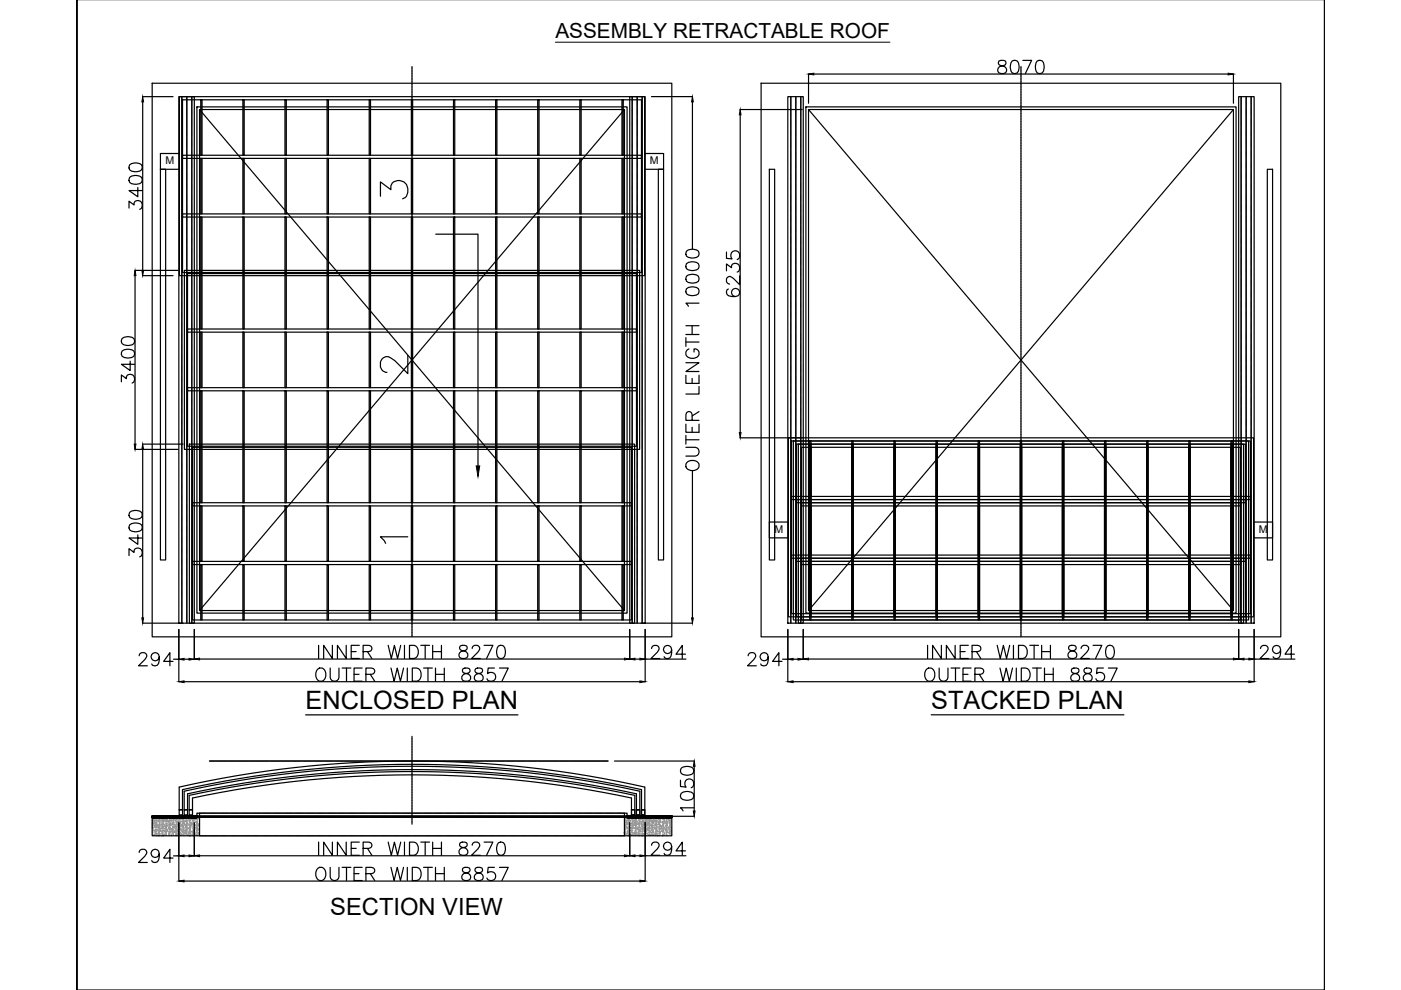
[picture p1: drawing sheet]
<svg xmlns="http://www.w3.org/2000/svg" width="297mm" height="210mm" viewBox="0 0 297 210" stroke-linecap="round" stroke-linejoin="round" font-family="sans-serif">
<defs><g id="words">
<g font-size="7.5">
<text x="79.7" y="43.4">3</text>
<text x="79.7" y="80.4">2</text>
</g>
<g font-size="5.4">
<text x="64.8" y="150.4">ENCLOSED PLAN</text>
<text x="197.4" y="150.4">STACKED PLAN</text>
</g>
<text font-size="5" x="70" y="194">SECTION VIEW</text>
<g font-size="4.4">
<text x="117.7" y="8">ASSEMBLY RETRACTABLE ROOF</text>
<text x="79.7" y="116.4">1</text>
</g>
<g font-size="2.3">
<text x="35.1" y="34.8">M</text>
<text x="137.8" y="34.8">M</text>
<text x="164.2" y="112.9">M</text>
<text x="266.9" y="112.9">M</text>
</g>
</g></defs>
<!-- layer: 0 -->
<g fill="none" stroke="#000" stroke-width=".25">
<path d="M280.8 -.1v210h-264.5v-210v210M32.3 17.6h110.1v117.4h-110.1zM161.4 17.6h110.2v117.4h-110.2zM171.4 15.7v6.2M172.5 15.7h87.9M211.8 12.9a.57 .57 0 0 0 .3 1 1.16 1.16 0 0 1 1.3 1.2 .97 .97 0 0 1-1.1 .5 .97 .97 0 0 1-.8-.9 1.28 1.28 0 0 1 1.4-.8 .57 .57 0 0 0 .2-1l-.4-.1zM214.6 12.9a.92 .92 0 0 1 1.3 .4 2.32 2.32 0 0 1-.2 2.2 .89 .89 0 0 1-1.4-.4 2.28 2.28 0 0 1 .3-2.2zM216.9 12.8h1.8l-1.3 2.8M219.9 12.9a.92 .92 0 0 1 1.4 .4 2.35 2.35 0 0 1-.3 2.2 .9 .9 0 0 1-1.3-.4 2.36 2.36 0 0 1 .2-2.2zM261.5 15.7v6.2M27.5 37.6a2.13 2.13 0 0 1 2.5 0 .91 .91 0 0 1-.4 1.3 2.35 2.35 0 0 1-2.1-.2l-.1-.4zM27.5 34.9a2.13 2.13 0 0 1 2.5 0 .91 .91 0 0 1-.4 1.4 2.32 2.32 0 0 1-2.1-.3l-.1-.4z"/>
<path d="M29.2 39.7v2l-1.8-1.3h2.7M30.2 20.5h6.5M30.3 21.6v35.7M34 32.5h4v3.4h-4zM34 35.9h1.1v82.8h-1.1zM37.9 20.5h3.3v111.6h-3.3zM41.7 22.7h91.3v107.3h-91.3zM42.3 23.2h90.1v106.2h-90.1zM133.5 20.5h3.3v111.6h-3.3zM136.7 32.5h4v3.4h-4zM138.1 20.5h8.7M139.6 35.9h1.1v82.8h-1.1z"/>
<path d="M146.8 21.6v31.1M156.9 23.2h13.2M156.9 24.3v67.4M163.1 35.9h1.1v82.8h-1.1zM167 20.5h3.3v111.6h-3.3zM170.9 22.7h91.2v107.3h-91.2zM171.4 23.2h90.1v106.2h-90.1zM262.6 20.5h3.3v111.6h-3.3zM268.7 35.9h1.1v82.8h-1.1zM27.4 44.1v-1.4l1 .8a.9 .9 0 0 1 1.1-1 .9 .9 0 0 1 .6 1.2l-.1 .4-.4 .3M28.6 57.3h9.1M28.6 58.4v35.8"/>
<path d="M30.2 58.4h6.5M92.4 49.6h8.9v49.2M145.5 58.6a2.15 2.15 0 0 1 2.6 0 .92 .92 0 0 1-.4 1.3 2.36 2.36 0 0 1-2.2-.3l-.1-.4zM145.5 55.9a2.15 2.15 0 0 1 2.6 0 .91 .91 0 0 1-.4 1.3 2.28 2.28 0 0 1-2.2-.2l-.1-.4zM145.5 53.2a2.15 2.15 0 0 1 2.6 0 .91 .91 0 0 1-.4 1.4 2.28 2.28 0 0 1-2.2-.3l-.1-.4zM154 57.4v-1.4l1.1 .8a.9 .9 0 0 1 1-1 .9 .9 0 0 1 .7 1.2l-.1 .4-.4 .3M154 53.4v1.4l1.2 .1a.99 .99 0 0 1 0-1.5 .99 .99 0 0 1 1.5 .2 .99 .99 0 0 1-.4 1.4M156.8 58.5v1.8l-1.3-1.3a.84 .84 0 0 0-1.3-.1l-.2 .8 .3 .4 .4 .1M25.9 74.4a2.13 2.13 0 0 1 2.5 0 .89 .89 0 0 1-.4 1.4 2.27 2.27 0 0 1-2.1-.3l-.2-.4zM25.9 71.8a2.13 2.13 0 0 1 2.5 0 .89 .89 0 0 1-.4 1.3 2.27 2.27 0 0 1-2.1-.3l-.2-.3zM27.6 76.6v2l-1.9-1.4h2.8M145.4 79.6v1.7h2.8v-1.7"/>
<path d="M145.4 76.9h2.8l-2.8 1.9h2.8M145.4 71.6v1.8M145.4 72.5h2.8M145.4 70.9h2.8M145.4 69.1h2.8M145.5 61.2a2.2 2.2 0 0 1 2.6 0 .92 .92 0 0 1-.4 1.4 2.36 2.36 0 0 1-2.2-.3l-.1-.4zM146.1 74a1.03 1.03 0 0 0-.7 1.2 1.03 1.03 0 0 0 1.1 .8 1.22 1.22 0 0 0 1.3-.3 1.22 1.22 0 0 0 .3-1.3l-.6-.4h-.4v.6M146.7 69.1v1.8M148.2 64.3h-2.8l.6 .6M154.4 61.3a.81 .81 0 0 0-.2 1.2 2.15 2.15 0 0 0 2.5 0 .87 .87 0 0 0-.4-1.3 .87 .87 0 0 0-1.2 .6 .87 .87 0 0 0 .8 1.1M25.7 81v-1.5l1.1 .8a.9 .9 0 0 1 1-1 .9 .9 0 0 1 .7 1.3l-.1 .4-.4 .2M28.6 95.3h9.2"/>
<path d="M30.2 94.2h8.6M30.3 95.3v35.7M145.4 94.8h2a.94 .94 0 0 1 .8 1 .94 .94 0 0 1-.8 .9h-2M145.4 89.9v1.8h2.8v-1.8M145.4 93.2h2.8M145.4 92.3v1.9M145.5 98.2a1.63 1.63 0 0 1 2.7 .2 1.34 1.34 0 0 1-.7 1.3 1.34 1.34 0 0 1-1.4-.1 .97 .97 0 0 1-.6-1.4zM146.7 89.1l-.1-1.6a.64 .64 0 0 0-1.1 0l-.1 1.6h2.8M146.7 80.2v1.1M146.7 90.6v1.1M146.8 99.9v31.1M148.2 82v1.5h-2.8"/>
<path d="M148.2 87.3l-1.5 .9M156.9 92.8h13.2M27.4 117.8v-1.5l1 .8a.9 .9 0 0 1 1.1-.9 .9 .9 0 0 1 .6 1.2l-.1 .4-.4 .3M27.5 111.3a2.13 2.13 0 0 1 2.5 0 .9 .9 0 0 1-.4 1.3 2.27 2.27 0 0 1-2.1-.3l-.1-.4zM27.5 108.6a2.13 2.13 0 0 1 2.5 0 .9 .9 0 0 1-.4 1.4 2.27 2.27 0 0 1-2.1-.3l-.1-.4zM29.2 113.4v2l-1.8-1.3h2.7M163.1 110.7h4v3.3h-4zM265.8 110.7h4v3.3h-4zM29.5 139l.3-.5 .8-.1a.68 .68 0 0 1 .4 1l-1.6 1.8h1.8M30.2 132.1h8.6M33.8 139.3a.87 .87 0 0 1-1.2 .8 .87 .87 0 0 1-.4-1.4 .87 .87 0 0 1 1.4 .1 2.5 2.5 0 0 1-.2 2.2 .83 .83 0 0 1-1.2-.2M36.8 139.8h1.1"/>
<path d="M37.9 133.5v11.1M39 139.8h1.1M41.2 133.5v6.3M42.3 139.7h90.1M67.5 136.8v2.8M70.5 136.8v2.8l-1.9-2.8v2.8M73.4 136.8v2.8l-1.9-2.8v2.8M74.5 138.2h1M76.2 136.8h-1.7v2.8h1.7M77 138.2l1.6-.2a.64 .64 0 0 0 0-1l-1.6-.2v2.8M77.9 138.2l.9 1.4M82.3 136.8l.7 2.8 .6-2.8 .7 2.8 .7-2.8"/>
<path d="M85.8 136.8v2.8M86.8 136.8h1a1.49 1.49 0 0 1 .9 1.4 1.49 1.49 0 0 1-.9 1.4h-1zM89.2 136.8h1.9M90.1 136.8v2.8M91.7 138.2h1.9M91.7 136.8v2.8M93.6 136.8v2.8M97.6 137a.56 .56 0 0 0 .2 .9 1.16 1.16 0 0 1 1.4 1.2 .97 .97 0 0 1-1.1 .5 .97 .97 0 0 1-.8-.9 1.26 1.26 0 0 1 1.3-.8 .57 .57 0 0 0 .3-.9l-.4-.2zM100.1 137.5l.3-.5 .8-.2a.68 .68 0 0 1 .4 1.1l-1.6 1.7h1.8M102.6 136.8h1.9l-1.3 2.8M105.7 137a.89 .89 0 0 1 1.3 .4 2.27 2.27 0 0 1-.2 2.1 .9 .9 0 0 1-1.4-.4 2.27 2.27 0 0 1 .3-2.1zM133.5 133.5v6.3"/>
<path d="M134.6 139.7h1.1M135.9 132.1h10.9M136.8 139.7h8.6M136.8 133.5v11.1M138.2 137.5l.2-.5 .8-.2a.68 .68 0 0 1 .4 1.1l-1.6 1.7h1.9M142.4 137.8a.87 .87 0 0 1-1.2 .7 .87 .87 0 0 1-.3-1.3 .87 .87 0 0 1 1.4 0 2.5 2.5 0 0 1-.3 2.3 .83 .83 0 0 1-1.2-.3M145.3 138.7h-2l1.4-1.9v2.8M158.6 139l.3-.5 .8-.1a.68 .68 0 0 1 .4 1l-1.6 1.8h1.9M162.9 139.3a.87 .87 0 0 1-1.2 .7 .87 .87 0 0 1-.3-1.3 .87 .87 0 0 1 1.3 .1 2.58 2.58 0 0 1-.2 2.2 .83 .83 0 0 1-1.2-.2M165.9 139.8h1.1M167 133.5v11.1M168.1 139.8h1.1"/>
<path d="M170.3 133.5v6.3M171.4 139.7h90.1M196.7 136.8v2.8M199.6 136.8v2.8l-1.9-2.8v2.8M202.5 136.8v2.8l-1.9-2.8v2.8M203.6 138.2h1M205.3 136.8h-1.7v2.8h1.7M206.1 138.2l1.6-.2a.64 .64 0 0 0 0-1l-1.6-.2v2.8M207 138.2l1 1.4M211.4 136.8l.7 2.8 .6-2.8 .7 2.8 .7-2.8M214.9 136.8v2.8M215.9 136.8h1a1.49 1.49 0 0 1 .9 1.4 1.49 1.49 0 0 1-.9 1.4h-1z"/>
<path d="M218.3 136.8h1.9M219.3 136.8v2.8M220.8 138.2h1.9M220.8 136.8v2.8M222.7 136.8v2.8M226.7 137a.56 .56 0 0 0 .3 .9 1.14 1.14 0 0 1 1.3 1.2 .97 .97 0 0 1-1.1 .5 .97 .97 0 0 1-.8-.9 1.26 1.26 0 0 1 1.4-.8 .56 .56 0 0 0 .2-.9l-.4-.2zM229.2 137.5l.3-.5 .8-.2a.69 .69 0 0 1 .4 1.1l-1.6 1.7h1.8M231.8 136.8h1.8l-1.3 2.8M234.8 137a.9 .9 0 0 1 1.3 .4 2.27 2.27 0 0 1-.2 2.1 .91 .91 0 0 1-1.4-.4 2.32 2.32 0 0 1 .3-2.1zM262.6 133.5v6.3M263.7 139.7h1.1M265.9 139.7h8.6"/>
<path d="M265.9 133.5v11.1M267.3 137.5l.2-.5 .8-.2a.68 .68 0 0 1 .4 1.1l-1.6 1.7h1.9M271.5 137.8a.87 .87 0 0 1-1.2 .7 .87 .87 0 0 1-.3-1.4 .87 .87 0 0 1 1.4 .1 2.58 2.58 0 0 1-.3 2.3 .83 .83 0 0 1-1.2-.3M274.4 138.7h-2l1.4-1.9v2.8M36.7 140.2h-2l1.3-1.8v2.8M39 144.5h96.7M64.8 151.6h45M67.2 142a1.02 1.02 0 0 1 1.2-.3 1.02 1.02 0 0 1 .7 1 1.22 1.22 0 0 1-.3 1.3 1.22 1.22 0 0 1-1.3 .3 1.73 1.73 0 0 1-.3-2.3zM70 141.6v2a.94 .94 0 0 0 .9 .8 .94 .94 0 0 0 1-.8v-2M72.5 141.6h1.9M73.5 141.6v2.8M75.1 143h1"/>
<path d="M76.8 141.6h-1.7v2.8h1.7M77.6 143l1.6-.2a.64 .64 0 0 0 0-1l-1.6-.2v2.8M78.5 143l.9 1.4M82.9 141.6l.7 2.8 .6-2.8 .7 2.8 .7-2.8M86.4 141.6v2.8M87.4 141.6h.9a1.49 1.49 0 0 1 1 1.4 1.49 1.49 0 0 1-1 1.4h-.9zM89.8 141.6h1.9M90.7 141.6v2.8M92.3 143h1.9M92.3 141.6v2.8M94.2 141.6v2.8M98.2 141.8a.57 .57 0 0 0 .3 .9 1.15 1.15 0 0 1 1.3 1.2 .97 .97 0 0 1-1.1 .6 .97 .97 0 0 1-.8-1 1.29 1.29 0 0 1 1.3-.8 .56 .56 0 0 0 .3-.9l-.4-.2z"/>
<path d="M100.8 141.8a.56 .56 0 0 0 .3 .9 1.14 1.14 0 0 1 1.3 1.2 .97 .97 0 0 1-1.1 .6 .97 .97 0 0 1-.7-1 1.29 1.29 0 0 1 1.3-.8 .56 .56 0 0 0 .3-.9l-.4-.2zM104.8 141.6h-1.3l-.1 1.2a.98 .98 0 0 1 1.4 0 .98 .98 0 0 1-.1 1.5 .98 .98 0 0 1-1.5-.4M105.9 141.6h1.9l-1.4 2.8M165.8 140.2h-2l1.3-1.8v2.8M168.1 144.5h96.7M196.3 142a1.03 1.03 0 0 1 1.2-.3 1.03 1.03 0 0 1 .7 1 1.22 1.22 0 0 1-.3 1.3 1.22 1.22 0 0 1-1.3 .3 1.73 1.73 0 0 1-.3-2.3zM197.4 151.6h40.9M199.1 141.6v2a.94 .94 0 0 0 1 .8 .94 .94 0 0 0 .9-.8v-2M201.7 141.6h1.8M202.6 141.6v2.8M204.2 143h1M205.9 141.6h-1.7v2.8h1.7"/>
<path d="M206.7 143l1.6-.2a.63 .63 0 0 0 0-1l-1.6-.2v2.8M207.6 143l1 1.4M212 141.6l.7 2.8 .6-2.8 .7 2.8 .7-2.8M215.5 141.6v2.8M216.5 141.6h1a1.49 1.49 0 0 1 .9 1.4 1.49 1.49 0 0 1-.9 1.4h-1zM218.9 141.6h1.9M219.9 141.6v2.8M221.5 143h1.8M221.5 141.6v2.8M223.3 141.6v2.8M227.3 141.8a.57 .57 0 0 0 .3 .9 1.16 1.16 0 0 1 1.3 1.2 .97 .97 0 0 1-1.1 .6 .97 .97 0 0 1-.8-1 1.29 1.29 0 0 1 1.4-.8 .57 .57 0 0 0 .2-.9l-.4-.2zM230 141.8a.57 .57 0 0 0 .2 .9 1.16 1.16 0 0 1 1.3 1.2 .97 .97 0 0 1-1 .6 .97 .97 0 0 1-.8-1 1.29 1.29 0 0 1 1.3-.8 .57 .57 0 0 0 .3-.9l-.4-.2z"/>
<path d="M233.9 141.6h-1.3l-.1 1.2a.99 .99 0 0 1 1.5 0 .99 .99 0 0 1-.2 1.5 .99 .99 0 0 1-1.5-.4M235 141.6h1.9l-1.4 2.8M32.3 173.3h9.4v-.9h.6v4.8h-10zM32.3 173.2h.1M32.3 173.1h9.4v.2h-9.4zM32.3 173.3h.1M32.3 173.1h.1M32.3 173.2l.1-.1-.1 .2M32.4 173.3h.1M32.4 173.2h.1M32.5 173.1h.1M32.5 173.3h.1"/>
<path d="M32.5 173.2v.1M32.5 173.1l-.2 .2M32.6 173.1l-.3 .2M32.7 173.3h.1M32.7 173.1l-.3 .2M32.7 173.1h.1M32.8 173.1l-.3 .2M32.8 173.3h.1M32.8 173.1h.1M32.8 173.1l-.2 .1M32.8 173.2v.1M32.8 173.2h.1"/>
<path d="M32.9 173.2l-.1 .1M32.9 173.1l-.2 .2M33 173.3h.1M33 173.1l-.2 .2M33.1 173.3l.3-.2-.2 .2M33.1 173.1l-.3 .2M33.1 173.3h.1M33.2 173.1h-.1M33.2 173.2h-.1M33.2 173.3h.1M33.2 173.1l-.3 .2M33.2 173.2v.1"/>
<path d="M33.3 173.1l-.3 .2M33.4 173.3h.1M33.5 173.1h-.1M33.5 173.3h.1M33.5 173.1l-.3 .2M33.5 173.2l-.2 .1M33.6 173.2l-.1 .1M33.6 173.3h.1M33.6 173.1l-.2 .2M33.7 173.3h.1M33.7 173.1l-.3 .2M33.8 173.1l-.3 .2"/>
<path d="M33.8 173.1l-.1 .1M33.8 173.3h.1M33.8 173.1l-.2 .2M33.8 173.2h.1M33.9 173.1h-.1M33.9 173.2h.1M33.9 173.1l-.2 .2M34 173.1l-.3 .2M34 173.1l-.1 .2 .3-.2-.2 .2M34 173.3h.1M34.1 173.1h-.1M34.1 173.2h-.1"/>
<path d="M34.1 173.1l-.3 .2M34.1 173.2h.1M34.2 173.3h.1M34.2 173.2h.1M34.2 173.1h.1M34.2 173.2v.1M34.3 173.3h-.1M34.3 173.2l-.1 .1M34.3 173.1l-.3 .2M34.4 173.1l-.3 .2M34.4 173.1l-.1 .2M34.5 173.1h.1"/>
<path d="M34.5 173.3h-.1M34.5 173.1l-.2 .2M34.6 173.1h.1M34.6 173.2h.1M34.6 173.3h.1M34.6 173.1l-.3 .2M34.6 173.2v.1M34.7 173.3h.1M34.7 173.1l-.2 .2M34.8 173.3h.1M34.8 173.1l-.3 .2M34.8 173.1h.1"/>
<path d="M34.8 173.1l-.2 .2M34.9 173.3h.1M34.9 173.1l-.2 .2M34.9 173.1h.1M34.9 173.2h.1M35 173.3h-.1M35 173.2l-.1 .1M35 173.3h.1M35 173.1l-.3 .2M35 173.1l-.2 .2M35.1 173.1h.1M35.1 173.1l-.2 .2"/>
<path d="M35.2 173.3h-.1M35.2 173.1v.1M35.2 173.1l-.2 .2M35.2 173.3h.1M35.3 173.1l-.3 .2M35.3 173.1h.1M35.3 173.2h-.1M35.3 173.3h.1M35.3 173.2v.1M35.4 173.1l-.3 .2M35.4 173.1l-.2 .2M35.5 173.3h.1"/>
<path d="M35.5 173.1l-.1 .1M35.5 173.2h.1M35.5 173.1l-.2 .2M35.6 173.3h.1M35.6 173.2v.1M35.6 173.1l-.3 .2M35.6 173.1l-.2 .2M35.7 173.1h.1M35.7 173.3h.1M35.7 173.2l-.1 .1M35.7 173.1l-.2 .2M35.8 173.1l-.3 .2"/>
<path d="M35.8 173.3h.1M35.8 173.1h.1M35.9 173.1l-.3 .2M35.9 173.3h.1M35.9 173.1l-.2 .2M36 173.1l-.2 .1M36 173.2h.1M36 173.3h.1M36 173.1h.1M36.1 173.1l-.3 .2M36.1 173.1h.1M36.2 173.1h-.1"/>
<path d="M36.2 173.1l-.3 .2M36.3 173.1l-.3 .2M36.3 173.3h.1M36.3 173.1l-.2 .2M36.3 173.1h.1M36.3 173.2h.1M36.4 173.3h-.1M36.4 173.2v.1M36.4 173.1l-.3 .2M36.5 173.1l-.3 .2M36.5 173.1l-.2 .2M36.6 173.1h.1"/>
<path d="M36.6 173.3h.1M36.6 173.1l-.2 .2M36.7 173.1h-.1M36.7 173.1h.1M36.7 173.2h.1M36.7 173.3h.1M36.7 173.1l-.3 .2M36.7 173.2v.1M36.8 173.1l-.1 .1M36.8 173.3h.1M36.8 173.1l-.2 .2M36.9 173.1l-.3 .2"/>
<path d="M36.9 173.1h.1M36.9 173.3h.1M36.9 173.1l-.2 .2 .3-.1M37 173.3h.1M37 173.2h.1M37 173.1h.1M37.1 173.2l-.1 .1M37.1 173.1l-.3 .2M37.1 173.1l-.2 .2M37.2 173.3h.1M37.2 173.1l-.2 .2M37.2 173.1v.1"/>
<path d="M37.3 173.1h.1M37.3 173.3h-.1M37.3 173.2h.1M37.3 173.1l-.2 .2M37.3 173.3h.1M37.4 173.1l-.3 .1M37.4 173.2l-.1 .1M37.4 173.1h.1M37.4 173.2h.1M37.4 173.2l.1 .1M37.4 173.1l-.2 .2M37.5 173.1h.1"/>
<path d="M37.5 173.1l-.2 .2M37.6 173.3h.1M37.6 173.1h.1M37.6 173.1l-.2 .2M37.7 173.3h.1M37.7 173.3h-.1M37.7 173.1l-.2 .2M37.7 173.1h.1M37.7 173.2h.1M37.8 173.1l-.3 .2M37.8 173.2l-.1 .1M37.8 173.3h.1"/>
<path d="M37.8 173.1l-.2 .2M37.9 173.1l-.2 .2M37.9 172.9h3.3v.2h-3.3zM37.9 174.4v12.4M37.9 173.1h.1M38 166.9a223.3 223.3 0 0 1 98.7 0v4.8h-.7v-4.3a223.3 223.3 0 0 0-97.3 0v4.3h-.7zM38 171.7h.7v1.1h-.7zM38 173.1h.1M38 173.3h.1M38.1 173.1l-.3 .2M38.1 173.3h.1M38.1 173.1l-.2 .2 .3-.2"/>
<path d="M38.1 173.2h.1M38.1 173.2v.1M38.1 173.1h.1M38.3 173.3l.2-.2-.1 .2M38.3 173.3h.1M38.3 173.1h-.1M38.3 173.1l-.3 .2M38.3 173.1v.1M38.4 173.3h-.1M38.4 173.1l-.3 .2M38.4 173.3h.1M38.4 173.1l-.2 .2"/>
<path d="M38.4 173.2h.1M38.5 173.1l-.1 .1M38.5 173.3h-.1M38.5 173.2v.1M38.6 173.1l-.1 .1M38.6 173.2h.1M38.7 173.1l-.3 .2M38.7 173.3h.1M38.7 173.2h.1M38.7 173.1l-.2 .2M38.8 173.2h.1M38.8 173.1h.1"/>
<path d="M38.8 173.3h.1M38.8 173.1l-.3 .2M38.8 173.2v.1M38.9 173.1l-.3 .2M38.9 173.2h.1M39 173.1l-.3 .2M39 173.1h.1M39 173.3h.1M39 167.8a223.1 223.1 0 0 1 96.7 0v3.9h-.8v-3.4a223 223 0 0 0-95.1 0v3.4h-.8zM39 171.7h.8v1.1h-.8zM39.1 173.1l-.3 .2 .2-.2M39.1 173.1h.1"/>
<path d="M39.1 173.2h.1M39.1 173.3h.1M39.2 173.2l-.1 .1M39.2 173.1l-.3 .2M39.2 173.3h.1M39.3 173.1l-.3 .2M39.3 173.1l-.2 .2M39.4 173.1h.1M39.4 173.1l-.2 .2M39.5 173.3h.1M39.5 173.1h.1M39.5 173.2h.1"/>
<path d="M39.5 173.2v.1M39.6 173.1l-.3 .2 .1-.2M39.6 173.1l-.3 .2M39.7 173.3l.2-.2-.2 .2M39.7 173.1l-.2 .2M39.7 173.3h.1M39.8 173.3h.1M39.8 173.1l-.3 .2M39.8 173.1h.1M39.8 173.2h.1M39.9 173.1l-.3 .2M39.9 173.1h.1"/>
<path d="M39.9 173.2v.1M39.9 173.3h.1M40 173.3h.1M40 173.1l-.1 .1M40.1 173.1l-.2 .2M40.1 171.7h.7v1.1h-.7zM40.1 173.1h.1M40.1 173.3h.1M40.2 173.1l-.2 .2M40.2 173.3h.1M40.2 173.1h.1M40.3 173.3h.1"/>
<path d="M40.3 173.2l-.1 .1M40.3 173.1l-.2 .2M40.4 173.3h.1M40.4 173.1h.1M40.4 173.1l-.2 .2M40.5 173.3h.1M40.5 173.2h.1M40.5 173.1h.1M40.6 173.1l-.3 .2M40.6 173.2h-.1M40.6 173.1l-.3 .2 .1-.1M40.6 173.1l-.2 .2"/>
<path d="M40.7 173.1h.1M40.8 173.1l-.3 .2 .4-.2M40.8 173.3h.1M40.9 173.1l-.3 .2M40.9 173.2h.1M41 173.1l-.3 .2M41 173.1l-.2 .2M41 173.1l-.1 .2M41.1 173.1h.1M41.2 173.3h-.1M41.2 174.4v7.1M41.2 173.3h.1"/>
<path d="M41.2 173.1l-.3 .1M41.2 173.1h.1M41.3 173.1h.1M41.3 173.2h-.1M41.3 173.3h-.1M41.3 173.1l-.3 .2M41.3 173.2v.1M41.3 173.1l-.2 .2M41.3 173.3h.1M41.4 173.1l-.2 .2M41.5 173.1h-.1M41.5 173.1h.1"/>
<path d="M41.5 173.3h.1M41.5 173.2l-.1 .1M41.5 173.1l-.2 .2M41.6 173.3h.1M41.6 173.2h.1M41.6 173.1h.1M41.6 173.3l.1-.1v.1M41.6 173.2v.1M41.7 173.1l-.3 .2M41.7 173.1h.1M41.7 173.1l-.2 .2M41.7 173.1l-.1 .2"/>
<path d="M67.5 178.5v2.8M70.5 178.5v2.8l-1.9-2.8v2.8M73.4 178.5v2.8l-1.9-2.8v2.8M74.5 179.9h1M76.2 178.5h-1.7v2.8h1.7M77 179.9l1.6-.2a.64 .64 0 0 0 0-1l-1.6-.2v2.8M77.9 179.9l.9 1.4M82.3 178.5l.7 2.8 .6-2.8 .7 2.8 .7-2.8M85.8 178.5v2.8M86.8 178.5h1a1.49 1.49 0 0 1 .9 1.4 1.49 1.49 0 0 1-.9 1.4h-1zM89.2 178.5h1.9M90.1 178.5v2.8"/>
<path d="M91.7 178.5v2.8M91.7 179.9h1.9M93.6 178.5v2.8M97.6 178.7a.56 .56 0 0 0 .2 .9 1.16 1.16 0 0 1 1.4 1.2 .97 .97 0 0 1-1.1 .6 .97 .97 0 0 1-.8-1 1.26 1.26 0 0 1 1.3-.8 .57 .57 0 0 0 .3-.9l-.4-.2zM100.1 179.2l.3-.5 .8-.2a.68 .68 0 0 1 .4 1.1l-1.6 1.7h1.8M102.6 178.5h1.9l-1.3 2.8M105.7 178.7a.89 .89 0 0 1 1.3 .4 2.27 2.27 0 0 1-.2 2.1 .9 .9 0 0 1-1.4-.4 2.27 2.27 0 0 1 .3-2.1zM130.3 161.4h16.9M132.4 172.4h.6v.9h9.4v3.9h-10zM133 173.1h.1M133 173.1h9.4v.2h-9.4zM133.1 173.1l-.1 .1"/>
<path d="M133.1 173.1l-.1 .2M133.2 173.1h.1M133.2 173.3h-.1M133.2 173.1l-.2 .2 .3-.2M133.3 173.3h-.1M133.3 173.1h.1M133.3 173.2h.1M133.3 173.3h.1M133.3 173.3l.3-.2-.2 .2M133.3 173.2v.1M133.4 173.1l-.3 .2M133.5 173.3h.1"/>
<path d="M133.5 173.1l-.3 .2M133.5 172.9h3.3v.2h-3.3zM133.5 174.4v7.1M133.6 173.3h.1M133.6 173.1h.1M133.6 173.2h.1M133.7 173.2l-.1 .1M133.7 173.3h.1M133.7 173.1l-.2 .2M133.8 173.1l-.2 .2M133.8 173.3h.1M133.9 171.7v-2.5a222.9 222.9 0 0 0-93.1 0v2.5h-.7v-3.1a223.4 223.4 0 0 1 94.5 0v3.1"/>
<path d="M133.9 171.7h.7v1.1h-.7zM133.9 173.1h.1M133.9 173.1l-.3 .2M133.9 173.3h.1M134 173.1h-.1M134 173.1l-.3 .2M134 173.1l-.2 .2M134 173.2v.1M134 173.3h.1M134.1 173.1l-.2 .2M134.2 173.3h.1M134.2 173.1l-.2 .2"/>
<path d="M134.2 173.2h.1M134.3 173.3h.1M134.3 173.2h.1M134.3 173.1l-.3 .2M134.4 173.1l-.3 .2M134.4 173.3h-.1M134.4 173.2h.1M134.4 173.1l-.2 .2M134.5 173.1h.1M134.5 173.1l-.3 .2M134.5 173.3h.1M134.5 173.2h.1"/>
<path d="M134.6 173.1l-.3 .2M134.6 173.2v.1M134.6 173.3h.1M134.6 173.1l-.2 .2M134.7 173.1h-.1M134.7 173.2h.1M134.7 173.2v.1M134.7 173.1l-.2 .2M134.8 173.1l-.3 .2M134.9 173.1h-.1M134.9 173.1l-.3 .2M134.9 171.7h.8v1.1h-.8z"/>
<path d="M135 173.1l-.3 .2 .3-.2M135 173.3h.1M135 173.1h.1M135 173.2h.1M135.1 173.2l-.1 .1M135.1 173.1l-.3 .2M135.1 173.1h.1M135.1 173.3h.1M135.2 173.1l-.3 .2M135.2 173.1l-.2 .2M135.2 173.1h.1M135.3 173.1h.1"/>
<path d="M135.3 173.1l-.2 .2M135.3 173.3h.1M135.4 173.1h.1M135.4 173.2h.1M135.4 173.3h.1M135.4 173.1l-.3 .2M135.4 173.2v.1M135.5 173.1h-.1M135.5 173.3l.1-.2-.2 .2M135.5 173.3h.1M135.5 173.1l-.3 .2 .4-.2M135.5 173.1v.1"/>
<path d="M135.6 173.3h.1M135.6 173.1h.1M135.7 173.1l-.1 .1M135.7 173.3h.1M135.7 173.1h.1M135.7 173.2h.1M135.8 173.1l-.1 .1M135.8 173.2l-.1 .1M135.8 173.3h.1M135.8 173.1l-.3 .2M135.8 173.1l-.2 .2M135.9 173.2h-.1"/>
<path d="M135.9 173.3h.1M135.9 173.1l-.2 .2M135.9 173.1h.1M135.9 173.2v.1M136 173.3h-.1M136 171.7h.7v1.1h-.7zM136 173.1l-.3 .2M136 173.3h.1M136.1 173.1l-.3 .2M136.1 173.2l-.1 .1M136.1 173.1h.1M136.1 173.2h.1"/>
<path d="M136.1 173.2v.1M136.2 173.2l-.1 .1M136.2 173.1l-.3 .2M136.2 173.1l-.2 .2M136.2 173.3h.1M136.3 173.3h.1M136.3 173.1h-.1M136.3 173.1l-.2 .2M136.4 173.3h.1M136.4 173.1l-.3 .2M136.4 173.2h.1M136.5 173.2l-.1 .1"/>
<path d="M136.5 173.1h.1M136.5 173.3h.1M136.5 173.1l-.2 .2M136.6 173.1l-.2 .2M136.7 173.1l-.3 .2M136.7 173.3h.1M136.8 173.1l-.3 .2M136.8 174.4v12.4M136.8 173.2h.1M136.8 173.1h.1M136.8 173.1l-.2 .2M136.9 173.1l-.3 .2"/>
<path d="M136.9 173.3h.1M137 173.1h-.1M137 173.1l-.3 .2M137.1 173.3h-.1M137.1 173.1l-.3 .1M137.1 173.3h.1M137.1 173.1v.1M137.1 173.1l-.2 .2M137.1 173.1h.1M137.1 173.2h.1M137.2 173.2l-.1 .1M137.2 173.1l-.2 .2"/>
<path d="M137.2 173.1l-.1 .2M137.3 173.1l-.2 .2M137.3 173.1v.1M137.4 173.1h.1M137.4 173.3h.1M137.4 173.1l-.2 .2M137.5 173.1h.1M137.5 173.2h-.1M137.5 173.3h.1M137.5 173.2h.1M137.5 173.1l-.2 .2M137.5 173.2v.1"/>
<path d="M137.6 173.3h.1M137.6 173.1l-.2 .2M137.6 173.2h.1M137.7 173.1l-.3 .2M137.7 173.1h.1M137.7 173.3h.1M137.7 173.2h.1M137.7 173.1l-.2 .2M137.8 173.3h.1M137.8 173.1l-.2 .2M137.8 173.1h.1M137.8 173.2h.1"/>
<path d="M137.9 173.2l-.1 .1M137.9 173.1l-.3 .2M138 173.1l-.3 .2M138 173.3h.1M138 173.1l-.2 .2M138.1 173.1l-.2 .2M138.1 173.1h9.1M138.2 179.2l.2-.5 .8-.2a.68 .68 0 0 1 .4 1.1l-1.6 1.7h1.9M138.2 173.3h.1M138.2 173.1h-.1M138.2 173.1l-.3 .2M138.2 173.1h.1"/>
<path d="M138.2 173.2h.1M138.2 173.2v.1M138.2 173.1l-.2 .2M138.3 173.1h.1M138.3 173.1l-.3 .2M138.4 173.3h.1M138.4 173.1h.1M138.4 173.1l-.2 .2M138.5 173.1h-.1M138.5 173.3h.1M138.5 173.1l-.3 .2M138.5 173.2h.1"/>
<path d="M138.6 173.1l-.3 .2M138.6 173.2v.1M138.6 173.3h.1M138.6 173.1h.1M138.6 173.1l-.2 .2M138.7 173.1l-.2 .2M138.7 173.3h.1M138.7 173.1l-.1 .2M138.8 173.2h-.1M138.8 173.3h.1M138.8 173.2h.1M138.9 173.1l-.3 .2"/>
<path d="M138.9 173.2l-.2 .1M138.9 173.2v.1M138.9 173.3h.1M139 173.2h.1M139 173.1l-.2 .2M139.1 173.1l-.3 .2M139.1 173.3l.2-.2-.1 .2M139.1 173.3h.1M139.1 173.2h.1M139.2 173.2l-.1 .1M139.2 173.3h-.1M139.2 173.1l-.3 .2"/>
<path d="M139.2 173.3h.1M139.2 173.1l-.2 .2M139.3 173.2h-.1M139.3 173.2h.1M139.4 173.2l.1-.1-.2 .2M139.4 173.1h.1M139.5 173.1l-.2 .1M139.5 173.3h.1M139.6 173.1h.1M139.6 173.2h.1M139.6 173.3h.1M139.6 173.2v.1"/>
<path d="M139.7 173.1l-.3 .2M139.7 173.1l-.2 .2M139.8 173.1l-.2 .2M139.8 173.1h.1M139.8 173.3h.1M139.9 173.1l-.3 .2M139.9 173.3h.1M139.9 173.1h.1M140 173.1h.1M140 173.2h-.1M140 173.3h.1M140 173.2v.1"/>
<path d="M140 173.1l-.3 .2M140.1 173.1l-.3 .2M140.1 173.3h.1M140.1 173.1l-.2 .2M140.2 173.1h.1M140.2 173.1l-.2 .2M140.3 173.3h.1M140.3 173.1h.1M140.3 173.1v.1M140.3 173.2v.1M140.4 173.3h.1M140.4 173.1l-.3 .2"/>
<path d="M140.4 173.1l-.2 .2M140.5 173.1l-.1 .1M140.5 173.1l-.3 .2M140.5 173.1h.1M140.5 173.3h.1M140.6 173.1l-.1 .1M140.6 173.1l-.3 .2M140.6 173.3h.1M140.6 173.1l-.2 .2M140.6 173.1h.1M140.6 173.2h.1M140.7 173.2v.1"/>
<path d="M140.7 173.3h.1M140.7 173.1l-.2 .2M140.8 173.1l-.3 .2M140.8 173.3h.1M140.8 173.1h.1M140.9 173.2l-.1 .1M140.9 173.1l-.2 .2M140.9 173.3h.1M140.9 173.2v.1M141 173.3h.1M141 173.1l-.3 .2M141 173.1l-.2 .2"/>
<path d="M141 173.2h.1M141 173.2v.1M141.1 173.1h-.1M141.1 173.3h.1M141.1 173.1l-.2 .2M141.2 173.1l-.3 .2M141.2 173.1l-.2 .2M141.3 173.3h-.1M141.3 173.3h.1M141.3 173.1l-.2 .2M141.4 173.1l-.2 .2M141.4 173.2h-.1"/>
<path d="M141.4 173.1h.1M141.5 173.1l-.3 .2M141.5 173.3h.1M141.5 173.1h.1M141.6 173.1l-.3 .2M141.6 173.3h.1M141.6 173.1l-.2 .1M141.7 173.3h.1M141.7 173.1v.1M141.7 173.1l-.3 .2M141.7 173.1h.1M141.7 173.2h.1"/>
<path d="M141.7 173.2v.1M141.8 173.1l-.3 .2M141.8 173.1h.1M141.9 173.1l-.3 .2M141.9 173.1v.1M141.9 173.1h.1M142 173.3h-.1M142 173.1l-.3 .2 .2-.2M142.1 173.1h.1M142.1 173.2h-.1M142.1 173.3h-.1M142.1 173.1l-.3 .2"/>
<path d="M142.1 173.3h.1M142.1 173.2v.1M142.1 173.1l-.1 .1M142.2 173.1l-.3 .2M142.2 173.2h.1M142.2 173.1l-.2 .2M142.3 173.1h.1M142.3 173.3h.1M142.3 173.2h.1M142.3 173.1l-.2 .2M142.4 173.3h.1M142.4 173.1l-.3 .2"/>
<path d="M142.4 173.2v.1M142.4 179.5a.87 .87 0 0 1-1.2 .7 .87 .87 0 0 1-.3-1.3 .87 .87 0 0 1 1.4 0 2.47 2.47 0 0 1-.3 2.3 .81 .81 0 0 1-1.2-.3M142.4 173.1h.1M142.4 173.1l-.1 .2M144.3 165.4v1.4l1.2 .1a.99 .99 0 0 1 0-1.5 .99 .99 0 0 1 1.4 .2 .99 .99 0 0 1-.4 1.4M144.4 168.2a2.15 2.15 0 0 1 2.5 0 .91 .91 0 0 1-.4 1.3 2.27 2.27 0 0 1-2.1-.2l-.1-.4zM144.4 162.9a2.19 2.19 0 0 1 2.5 0 .92 .92 0 0 1-.4 1.3 2.27 2.27 0 0 1-2.1-.2l-.1-.4zM147.1 171.3h-2.8l.5 .6M147.2 162.5v9.5M29.5 180.7l.3-.5 .8-.1a.68 .68 0 0 1 .4 1l-1.6 1.8h1.8M33.8 181a.87 .87 0 0 1-1.2 .8 .87 .87 0 0 1-.4-1.4 .87 .87 0 0 1 1.4 .1 2.47 2.47 0 0 1-.2 2.2 .81 .81 0 0 1-1.2-.2M36.7 181.9h-2l1.3-1.8v2.8"/>
<path d="M36.8 181.5h1.1M39 181.5h1.1M39 186.8h96.7M42.3 181.4h90.1M67.5 184a1.06 1.06 0 0 1 1.6 1 1.22 1.22 0 0 1-.3 1.3 1.22 1.22 0 0 1-1.3 .3 1.69 1.69 0 0 1 0-2.6zM70 183.9v2a.94 .94 0 0 0 .9 .8 .94 .94 0 0 0 1-.8v-2M72.5 183.9h1.9M73.5 183.9v2.8M75.1 185.2h1M76.8 183.9h-1.7v2.8h1.7M77.6 185.2l1.6-.1a.64 .64 0 0 0 0-1.1l-1.6-.1v2.8M78.5 185.2l.9 1.5"/>
<path d="M82.9 183.9l.7 2.8 .6-2.8 .7 2.8 .7-2.8M86.4 183.9v2.8M87.4 183.9h.9a1.49 1.49 0 0 1 1 1.4 1.49 1.49 0 0 1-1 1.4h-.9zM89.8 183.9h1.9M90.7 183.9v2.8M92.3 183.9v2.8M92.3 185.2h1.9M94.2 183.9v2.8M98.2 184a.57 .57 0 0 0 .3 1 1.15 1.15 0 0 1 1.3 1.2 .97 .97 0 0 1-1.1 .5 .97 .97 0 0 1-.8-.9 1.29 1.29 0 0 1 1.3-.8 .56 .56 0 0 0 .3-1l-.4-.1zM100.8 184a.56 .56 0 0 0 .3 1 1.14 1.14 0 0 1 1.3 1.2 .97 .97 0 0 1-1.1 .5 .97 .97 0 0 1-.7-.9 1.29 1.29 0 0 1 1.3-.8 .56 .56 0 0 0 .3-1l-.4-.1zM104.8 183.9h-1.3l-.1 1.2a.98 .98 0 0 1 1.4 0 .98 .98 0 0 1-.1 1.4 .98 .98 0 0 1-1.5-.3M105.9 183.9h1.9l-1.4 2.8"/>
<path d="M134.6 181.4h1.1M136.8 181.4h8.6M145.3 180.4h-2l1.4-1.9v2.8"/>
</g>
<!-- layer: FASTNERS -->
<path d="M42.3 23.2l90.1 106.2M132.4 23.2l-90.1 106.2M171.4 23.2l90.1 106.2M261.5 23.2l-90.1 106.2M41.2 173.1h92.3" fill="none" stroke="#000" stroke-width=".25"/>
<!-- layer: border -->
<path d="M38.6 20.5v111.6M39.6 20.5v111.6M40.7 20.5v111.6M134 20.5v111.6M135.1 20.5v111.6M136.2 20.5v111.6M167.7 20.5v111.6M168.7 20.5v111.6M169.8 20.5v111.6M263.1 20.5v111.6M264.2 20.5v111.6M265.3 20.5v111.6" fill="none" stroke="#000" stroke-width=".25"/>
<!-- layer: OSY -->
<g fill="none" stroke="#000" stroke-width=".25">
<path d="M87.4 14.1v.2M87.4 14.4v.1M87.4 14.5v.4M87.4 15h.1M87.4 15.1v.4M87.4 15.5v.1M87.4 15.7v.3M87.4 16.1v.1M87.4 16.2v.4M87.4 16.7h.1M87.4 16.8v.4M87.4 17.2v.1"/>
<path d="M87.4 17.4v.3M87.4 17.8v.1M87.4 17.9v.4M87.4 18.4h.1M87.4 18.5v.4M87.4 18.9v.1M87.4 19.1v.3M87.4 19.5v.1M87.4 19.6v.4M216.5 14.1v.2M216.5 14.4v.1M216.5 14.5v.4"/>
<path d="M216.5 15h.1M216.5 15.1v.4M216.5 15.5v.1M216.5 15.7v.3M216.5 16.1v.1M216.5 16.2v.4M216.5 16.7h.1M216.5 16.8v.4M216.5 17.2v.1M216.5 17.4v.3M216.5 17.8v.1M216.5 17.9v.4"/>
<path d="M216.5 18.4h.1M216.5 18.5v.4M216.5 18.9v.1M216.5 19.1v.3M216.5 19.5v.1M216.5 19.6v.4M87.4 20.1h.1M87.4 20.2v.4M87.4 20.6v.1M87.4 20.8v.3M87.4 21.2v.1M87.4 21.4v.3"/>
<path d="M87.4 21.8h.1M87.4 21.9v.4M87.4 22.3v.1M87.4 22.5v.3M87.4 22.9v.1M87.4 23.1v.3M87.4 23.5v.1M87.4 23.6v.4M87.4 24v.1M87.4 24.2v.3M87.4 24.6v.1M87.4 24.7v.4"/>
<path d="M87.4 25.2h.1M87.4 25.3v.4M87.4 25.7v.1M87.4 25.9v.3M87.4 26.3v.1M87.4 26.5v.3M87.4 26.9h.1M87.4 27v.4M87.4 27.4v.1M87.4 27.6v.3M87.4 28v.1M87.4 28.2v.3"/>
<path d="M87.4 28.6v.1M87.4 28.7v.4M87.4 29.2h.1M87.4 29.3v.3M87.4 29.7v.1M87.4 29.9v.3M87.4 30.3v.1M87.4 30.4v.4M87.4 30.8v.1M87.4 31v.3M87.4 31.4v.1M87.4 31.6v.3"/>
<path d="M87.4 32h.1M87.4 32.1v.4M87.4 32.5v.1M87.4 32.7v.3M87.4 33.1v.1M87.4 33.3v.3M87.4 33.7v.1M87.4 33.8v.4M87.4 34.3h.1M87.4 34.4v.3M216.5 20.1h.1M216.5 20.2v.4"/>
<path d="M216.5 20.6v.1M216.5 20.8v.3M216.5 21.2v.1M216.5 21.4v.3M216.5 21.8h.1M216.5 21.9v.4M216.5 22.3v.1M216.5 22.5v.3M216.5 22.9v.1M216.5 23.1v.3M216.5 23.5v.1M216.5 23.6v.4"/>
<path d="M216.5 24v.1M216.5 24.2v.3M216.5 24.6v.1M216.5 24.7v.4M216.5 25.2h.1M216.5 25.3v.4M216.5 25.7v.1M216.5 25.9v.3M216.5 26.3v.1M216.5 26.5v.3M216.5 26.9h.1M216.5 27v.4"/>
<path d="M216.5 27.4v.1M216.5 27.6v.3M216.5 28v.1M216.5 28.2v.3M216.5 28.6v.1M216.5 28.7v.4M216.5 29.2h.1M216.5 29.3v.3M216.5 29.7v.1M216.5 29.9v.3M216.5 30.3v.1M216.5 30.4v.4"/>
<path d="M216.5 30.8v.1M216.5 31v.3M216.5 31.4v.1M216.5 31.6v.3M216.5 32h.1M216.5 32.1v.4M216.5 32.5v.1M216.5 32.7v.3M216.5 33.1v.1M216.5 33.3v.3M216.5 33.7v.1M216.5 33.8v.4"/>
<path d="M216.5 34.3h.1M216.5 34.4v.3M216.5 34.8v.1M216.5 35v.3M216.5 35.4v.1M216.5 35.5v.4M216.5 36h.1M216.5 36.1v.4M216.5 36.5v.1M216.5 36.7v.3M216.5 37.1v.1M216.5 37.2v.4"/>
<path d="M216.5 37.6v.1M216.5 37.8v.3M216.5 38.2v.1M216.5 38.4v.3M216.5 38.8v.1M216.5 38.9v.4M216.5 39.4h.1M216.5 39.5v.3M216.5 39.9v.1M87.4 45.7v.4M87.4 46.2h.1M87.4 46.3v.4"/>
<path d="M87.4 46.7v.1M87.4 46.9v.3M87.4 47.3v.1M87.4 47.4v.4M87.4 47.9h.1M87.4 48v.4M87.4 48.4v.1M87.4 48.6v.3M87.4 49v.1M87.4 49.1v.4M87.4 49.6h.1M87.4 49.7v.4"/>
<path d="M87.4 50.1v.1M87.4 50.3v.3M87.4 50.7v.1M87.4 50.8v.4M87.4 51.3h.1M87.4 51.4v.4M87.4 51.8v.1M87.4 52v.3M87.4 52.4v.1M87.4 52.5v.4M87.4 53h.1M87.4 53.1v.4"/>
<path d="M87.4 53.5v.1M87.4 53.7v.3M87.4 54.1v.1M87.4 54.2v.4M87.4 54.7h.1M87.4 54.8v.4M87.4 55.2v.1M87.4 55.4v.3M87.4 55.8v.1M87.4 55.9v.4M87.4 56.4h.1M87.4 56.5v.4"/>
<path d="M87.4 56.9v.1M87.4 57.1v.3M87.4 57.5v.1M87.4 57.6v.4M87.4 58.1h.1M87.4 58.2v.4M87.4 58.6v.1M87.4 58.8v.3M87.4 59.2v.1M87.4 59.3v.4M87.4 59.8h.1M87.4 59.9v.4"/>
<path d="M216.5 40.1v.3M216.5 40.5v.1M216.5 40.6v.4M216.5 41.1h.1M216.5 41.2v.4M216.5 41.6v.1M216.5 41.8v.3M216.5 42.2v.1M216.5 42.3v.4M216.5 42.8h.1M216.5 42.9v.4M216.5 43.3v.1"/>
<path d="M216.5 43.5v.3M216.5 43.9v.1M216.5 44v.4M216.5 44.5h.1M216.5 44.6v.4M216.5 45v.1M216.5 45.2v.3M216.5 45.6v.1M216.5 45.7v.4M216.5 46.2h.1M216.5 46.3v.4M216.5 46.7v.1"/>
<path d="M216.5 46.9v.3M216.5 47.3v.1M216.5 47.4v.4M216.5 47.9h.1M216.5 48v.4M216.5 48.4v.1M216.5 48.6v.3M216.5 49v.1M216.5 49.1v.4M216.5 49.6h.1M216.5 49.7v.4M216.5 50.1v.1"/>
<path d="M216.5 50.3v.3M216.5 50.7v.1M216.5 50.8v.4M216.5 51.3h.1M216.5 51.4v.4M216.5 51.8v.1M216.5 52v.3M216.5 52.4v.1M216.5 52.5v.4M216.5 53h.1M216.5 53.1v.4M216.5 53.5v.1"/>
<path d="M216.5 53.7v.3M216.5 54.1v.1M216.5 54.2v.4M216.5 54.7h.1M216.5 54.8v.4M216.5 55.2v.1M216.5 55.4v.3M216.5 55.8v.1M216.5 55.9v.4M216.5 56.4h.1M216.5 56.5v.4M216.5 56.9v.1"/>
<path d="M216.5 57.1v.3M216.5 57.5v.1M216.5 57.6v.4M216.5 58.1h.1M216.5 58.2v.4M216.5 58.6v.1M216.5 58.8v.3M216.5 59.2v.1M216.5 59.3v.4M216.5 59.8h.1M216.5 59.9v.4M87.4 60.3v.1"/>
<path d="M87.4 60.5v.3M87.4 60.9v.1M87.4 61v.4M87.4 61.5h.1M87.4 61.6v.4M87.4 62v.1M87.4 62.2v.3M87.4 62.6v.1M87.4 62.7v.4M87.4 63.2h.1M87.4 63.3v.4M87.4 63.7v.1"/>
<path d="M87.4 63.9v.3M87.4 64.3v.1M87.4 64.4v.4M87.4 64.9h.1M87.4 65v.4M87.4 65.4v.1M87.4 65.6v.3M87.4 66v.1M87.4 66.1v.4M87.4 66.6h.1M87.4 66.7v.4M87.4 67.1v.1"/>
<path d="M87.4 67.3v.3M87.4 67.7v.1M87.4 67.9v.3M87.4 68.3v.1M87.4 68.4v.4M87.4 68.8v.1M87.4 69v.3M87.4 69.4v.1M87.4 69.5v.4M87.4 70h.1M87.4 70.1v.4M87.4 70.5v.1"/>
<path d="M87.4 70.7v.3M87.4 71.1v.1M87.4 71.3v.3M87.4 71.7h.1M216.5 60.3v.1M216.5 60.5v.3M216.5 60.9v.1M216.5 61v.4M216.5 61.5h.1M216.5 61.6v.4M216.5 62v.1M216.5 62.2v.3"/>
<path d="M216.5 62.6v.1M216.5 62.7v.4M216.5 63.2h.1M216.5 63.3v.4M216.5 63.7v.1M216.5 63.9v.3M216.5 64.3v.1M216.5 64.4v.4M216.5 64.9h.1M216.5 65v.4M216.5 65.4v.1M216.5 65.6v.3"/>
<path d="M216.5 66v.1M216.5 66.1v.4M216.5 66.6h.1M216.5 66.7v.4M216.5 67.1v.1M216.5 67.3v.3M216.5 67.7v.1M216.5 67.9v.3M216.5 68.3v.1M216.5 68.4v.4M216.5 68.8v.1M216.5 69v.3"/>
<path d="M216.5 69.4v.1M216.5 69.5v.4M216.5 70h.1M216.5 70.1v.4M216.5 70.5v.1M216.5 70.7v.3M216.5 71.1v.1M216.5 71.3v.3M216.5 71.7h.1M216.5 71.8v.4M216.5 72.2v.1M216.5 72.4v.3"/>
<path d="M216.5 72.8v.1M216.5 73v.3M216.5 73.4v.1M216.5 73.5v.4M216.5 73.9v.1M216.5 74.1v.3M216.5 74.5v.1M216.5 74.7v.3M216.5 75.1v.1M216.5 75.2v.4M216.5 75.6v.1M216.5 75.8v.3"/>
<path d="M216.5 76.2v.1M216.5 76.4v.3M216.5 76.8h.1M216.5 76.9v.4M216.5 77.3v.1M216.5 77.5v.3M216.5 77.9v.1M216.5 78.1v.3M216.5 78.5v.1M216.5 78.6v.4M216.5 79.1h.1M216.5 79.2v.3"/>
<path d="M216.5 79.6v.1M216.5 79.8v.3M87.4 83v.1M87.4 83.2v.3M87.4 83.6v.1M87.4 83.7v.4M87.4 84.2h.1M87.4 84.3v.3M87.4 84.7v.1M87.4 84.9v.3M87.4 85.3v.1M87.4 85.4v.4"/>
<path d="M87.4 85.9h.1M87.4 86v.4M87.4 86.4v.1M87.4 86.6v.3M87.4 87v.1M87.4 87.1v.4M87.4 87.6h.1M87.4 87.7v.4M87.4 88.1v.1M87.4 88.3v.3M87.4 88.7v.1M87.4 88.8v.4"/>
<path d="M87.4 89.3h.1M87.4 89.4v.4M87.4 89.8v.1M87.4 90v.3M87.4 90.4v.1M87.4 90.5v.4M87.4 91h.1M87.4 91.1v.4M87.4 91.5v.1M87.4 91.7v.3M87.4 92.1v.1M87.4 92.2v.4"/>
<path d="M87.4 92.7h.1M87.4 92.8v.4M87.4 93.2v.1M87.4 93.4v.3M87.4 93.8v.1M87.4 93.9v.4M87.4 94.4h.1M87.4 94.5v.4M87.4 94.9v.1M87.4 95.1v.3M87.4 95.5v.1M87.4 95.6v.4"/>
<path d="M87.4 96.1h.1M87.4 96.2v.4M87.4 96.6v.1M87.4 96.8v.3M87.4 97.2v.1M87.4 97.3v.4M87.4 97.8h.1M87.4 97.9v.4M87.4 98.3v.1M87.4 98.5v.3M87.4 98.9v.1M87.4 99v.4"/>
<path d="M87.4 99.5h.1M87.4 99.6v.4M216.5 80.2v.1M216.5 80.3v.4M216.5 80.8h.1M216.5 80.9v.4M216.5 81.3v.1M216.5 81.5v.3M216.5 81.9v.1M216.5 82v.4M216.5 82.4v.1M216.5 82.6v.3"/>
<path d="M216.5 83v.1M216.5 83.2v.3M216.5 83.6v.1M216.5 83.7v.4M216.5 84.2h.1M216.5 84.3v.3M216.5 84.7v.1M216.5 84.9v.3M216.5 85.3v.1M216.5 85.4v.4M216.5 85.9h.1M216.5 86v.4"/>
<path d="M216.5 86.4v.1M216.5 86.6v.3M216.5 87v.1M216.5 87.1v.4M216.5 87.6h.1M216.5 87.7v.4M216.5 88.1v.1M216.5 88.3v.3M216.5 88.7v.1M216.5 88.8v.4M216.5 89.3h.1M216.5 89.4v.4"/>
<path d="M216.5 89.8v.1M216.5 90v.3M216.5 90.4v.1M216.5 90.5v.4M216.5 91h.1M216.5 91.1v.4M216.5 91.5v.1M216.5 91.7v.3M216.5 92.1v.1M216.5 92.2v.4M216.5 92.7h.1M216.5 92.8v.4"/>
<path d="M216.5 93.2v.1M216.5 93.4v.3M216.5 93.8v.1M216.5 93.9v.4M216.5 94.4h.1M216.5 94.5v.4M216.5 94.9v.1M216.5 95.1v.3M216.5 95.5v.1M216.5 95.6v.4M216.5 96.1h.1M216.5 96.2v.4"/>
<path d="M216.5 96.6v.1M216.5 96.8v.3M216.5 97.2v.1M216.5 97.3v.4M216.5 97.8h.1M216.5 97.9v.4M216.5 98.3v.1M216.5 98.5v.3M216.5 98.9v.1M216.5 99v.4M216.5 99.5h.1M216.5 99.6v.4"/>
<path d="M87.4 100v.1M87.4 100.2v.3M87.4 100.6v.1M87.4 100.7v.4M87.4 101.2h.1M87.4 101.3v.4M87.4 101.7v.1M87.4 101.9v.3M87.4 102.3v.1M87.4 102.4v.4M87.4 102.9h.1M87.4 103v.4"/>
<path d="M87.4 103.4v.1M87.4 103.6v.3M87.4 104v.1M87.4 104.1v.4M87.4 104.6h.1M87.4 104.7v.4M87.4 105.1v.1M87.4 105.3v.3M87.4 105.7v.1M87.4 105.8v.4M87.4 106.3h.1M87.4 106.4v.4"/>
<path d="M87.4 106.8v.1M87.4 107v.3M87.4 107.4v.1M87.4 107.6v.3M87.4 108h.1M87.4 108.1v.4M87.4 108.5v.1M87.4 108.7v.3M87.4 109.1v.1M87.4 109.2v.4M87.4 109.7h.1M87.4 109.8v.4"/>
<path d="M87.4 110.2v.1M87.4 110.4v.3M87.4 110.8v.1M87.4 110.9v.4M87.4 117.8v.3M87.4 118.2v.1M87.4 118.3v.4M87.4 118.7v.1M87.4 118.9v.3M87.4 119.3v.1M87.4 119.5v.3M87.4 119.9v.1"/>
<path d="M216.5 100v.1M216.5 100.2v.3M216.5 100.6v.1M216.5 100.7v.4M216.5 101.2h.1M216.5 101.3v.4M216.5 101.7v.1M216.5 101.9v.3M216.5 102.3v.1M216.5 102.4v.4M216.5 102.9h.1M216.5 103v.4"/>
<path d="M216.5 103.4v.1M216.5 103.6v.3M216.5 104v.1M216.5 104.1v.4M216.5 104.6h.1M216.5 104.7v.4M216.5 105.1v.1M216.5 105.3v.3M216.5 105.7v.1M216.5 105.8v.4M216.5 106.3h.1M216.5 106.4v.4"/>
<path d="M216.5 106.8v.1M216.5 107v.3M216.5 107.4v.1M216.5 107.6v.3M216.5 108h.1M216.5 108.1v.4M216.5 108.5v.1M216.5 108.7v.3M216.5 109.1v.1M216.5 109.2v.4M216.5 109.7h.1M216.5 109.8v.4"/>
<path d="M216.5 110.2v.1M216.5 110.4v.3M216.5 110.8v.1M216.5 110.9v.4M216.5 111.4h.1M216.5 111.5v.4M216.5 111.9v.1M216.5 112.1v.3M216.5 112.5v.1M216.5 112.7v.3M216.5 113.1h.1M216.5 113.2v.4"/>
<path d="M216.5 113.6v.1M216.5 113.8v.3M216.5 114.2v.1M216.5 114.4v.3M216.5 114.8h.1M216.5 114.9v.4M216.5 115.3v.1M216.5 115.5v.3M216.5 115.9v.1M216.5 116v.4M216.5 116.5h.1M216.5 116.6v.4"/>
<path d="M216.5 117v.1M216.5 117.2v.3M216.5 117.6v.1M216.5 117.8v.3M216.5 118.2v.1M216.5 118.3v.4M216.5 118.7v.1M216.5 118.9v.3M216.5 119.3v.1M216.5 119.5v.3M216.5 119.9v.1M87.4 120v.4"/>
<path d="M87.4 120.5h.1M87.4 120.6v.3M87.4 121v.1M87.4 121.2v.3M87.4 121.6h.1M87.4 121.7v.4M87.4 122.1v.1M87.4 122.3v.3M87.4 122.7v.1M87.4 122.9v.3M87.4 123.3v.1M87.4 123.4v.4"/>
<path d="M87.4 123.8v.1M87.4 124v.3M87.4 124.4v.1M87.4 124.6v.3M87.4 125v.1M87.4 125.1v.4M87.4 125.6h.1M87.4 125.7v.4M87.4 126.1v.1M87.4 126.3v.3M87.4 126.7v.1M87.4 126.8v.4"/>
<path d="M87.4 127.3h.1M87.4 127.4v.3M87.4 127.8v.1M87.4 128v.3M87.4 128.4v.1M87.4 128.5v.4M87.4 129h.1M87.4 129.1v.3M87.4 129.5v.1M87.4 129.7v.3M87.4 130.1v.1M87.4 130.2v.4"/>
<path d="M87.4 130.7h.1M87.4 130.8v.4M87.4 131.2v.1M87.4 131.4v.3M87.4 131.8v.1M87.4 131.9v.4M87.4 132.4h.1M87.4 132.5v.4M87.4 132.9v.1M87.4 133.1v.3M87.4 133.5v.1M87.4 133.6v.4"/>
<path d="M87.4 134.1h.1M87.4 134.2v.3M87.4 134.6v.1M87.4 134.8v.2M216.5 120v.4M216.5 120.5h.1M216.5 120.6v.3M216.5 121v.1M216.5 121.2v.3M216.5 121.6h.1M216.5 121.7v.4M216.5 122.1v.1"/>
<path d="M216.5 122.3v.3M216.5 122.7v.1M216.5 122.9v.3M216.5 123.3v.1M216.5 123.4v.4M216.5 123.8v.1M216.5 124v.3M216.5 124.4v.1M216.5 124.6v.3M216.5 125v.1M216.5 125.1v.4M216.5 125.6h.1"/>
<path d="M216.5 125.7v.4M216.5 126.1v.1M216.5 126.3v.3M216.5 126.7v.1M216.5 126.8v.4M216.5 127.3h.1M216.5 127.4v.3M216.5 127.8v.1M216.5 128v.3M216.5 128.4v.1M216.5 128.5v.4M216.5 129h.1"/>
<path d="M216.5 129.1v.3M216.5 129.5v.1M216.5 129.7v.3M216.5 130.1v.1M216.5 130.2v.4M216.5 130.7h.1M216.5 130.8v.4M216.5 131.2v.1M216.5 131.4v.3M216.5 131.8v.1M216.5 131.9v.4M216.5 132.4h.1"/>
<path d="M216.5 132.5v.4M216.5 132.9v.1M216.5 133.1v.3M216.5 133.5v.1M216.5 133.6v.4M216.5 134.1h.1M216.5 134.2v.3M216.5 134.6v.1M216.5 134.8v.2M87.4 156.1v.4M87.4 156.6v.1M87.4 156.8v.3"/>
<path d="M87.4 157.2v.1M87.4 157.3v.4M87.4 157.7v.1M87.4 157.9v.3M87.4 158.3v.1M87.4 158.5v.3M87.4 158.9v.1M87.4 159v.4M87.4 159.4v.1M87.4 159.6v.3M87.4 160v.1M87.4 160.2v.3"/>
<path d="M87.4 160.6h.1M87.4 160.7v.4M87.4 161.1v.1M87.4 161.3v.3M87.4 161.7v.1M87.4 161.9v.3M87.4 162.3v.1M87.4 162.4v.4M87.4 162.8v.1M87.4 163v.3M87.4 163.4v.1M87.4 163.6v.3"/>
<path d="M87.4 164v.1M87.4 164.1v.4M87.4 164.6h.1M87.4 164.7v.4M87.4 165.1v.1M87.4 165.3v.3M87.4 165.7v.1M87.4 165.8v.4M87.4 166.2v.1M87.4 166.4v.3M87.4 166.8v.1M87.4 167v.3"/>
<path d="M87.4 167.4v.1M87.4 167.5v.4M87.4 168h.1M87.4 168.1v.3M87.4 168.5v.1M87.4 168.7v.3M87.4 169.1v.1M87.4 169.2v.4M87.4 169.7h.1M87.4 169.8v.4M87.4 170.2v.1M87.4 170.4v.3"/>
<path d="M87.4 170.8v.1M87.4 170.9v.4M87.4 171.4h.1M87.4 171.5v.4M87.4 171.9v.1M87.4 172.1v.3M87.4 172.5v.1M87.4 172.6v.4M87.4 173.1h.1M87.4 173.2v.3M87.4 173.6v.1M87.4 173.8v.3"/>
<path d="M87.4 174.2v.1M87.4 174.3v.4"/>
</g>
<!-- layer: Segment support -->
<g fill="none" stroke="#000" stroke-width=".25">
<path d="M38 20.5h98.7v37.9h-98.7zM38.7 21.2h97.3v36.6h-97.3zM38.7 32.9h97.3v.7h-97.3zM38.7 45.4h97.3v.6h-97.3zM39.1 57.3h96.5v38h-96.5zM39.8 58h95.1v36.6h-95.1zM39.8 69.8h95.1v.6h-95.1zM39.8 82.2h95.1v.7h-95.1zM40.1 94.2h94.5v37.9h-94.5zM40.8 94.8h93.1v36.6h-93.1zM167.1 92.8h98.7v38h-98.7zM167.8 93.5h97.3v36.6h-97.3z"/>
<path d="M168.2 93.5h96.5v37.9h-96.5zM168.9 94.2h95.2v36.6h-95.2zM169.3 94.2h94.4v37.9h-94.4zM169.9 94.8h93.1v36.6h-93.1zM40.8 119h93.1v.7h-93.1zM40.8 106.6h93.1v.7h-93.1zM167.8 117.7h97.3v.7h-97.3zM167.8 105.3h97.3v.6h-97.3zM168.9 118.4h95.2v.6h-95.2zM168.9 105.9h95.2v.7h-95.2zM169.9 119h93.1v.7h-93.1zM169.9 106.6h93.1v.7h-93.1z"/>
</g>
<!-- layer: Bas -->
<g fill="none" stroke="#000" stroke-width=".25">
<path d="M42.6 21.2h.2v11.7h-.2zM42.6 33.6h.2v11.8h-.2zM51.5 21.2h.3v11.7h-.3zM51.5 33.6h.3v11.8h-.3zM60.4 21.2h.3v11.7h-.3zM60.4 33.6h.3v11.8h-.3zM69.3 21.2h.3v11.7h-.3zM69.3 33.6h.3v11.8h-.3zM78.3 21.2h.3v11.7h-.3zM78.3 33.6h.3v11.8h-.3zM87.2 21.2h.3v11.7h-.3zM87.2 33.6h.3v11.8h-.3z"/>
<path d="M96.1 21.2h.3v11.7h-.3zM96.1 33.6h.3v11.8h-.3zM105.1 21.2h.3v11.7h-.3zM105.1 33.6h.3v11.8h-.3zM114 21.2h.3v11.7h-.3zM114 33.6h.3v11.8h-.3zM122.9 21.2h.3v11.7h-.3zM122.9 33.6h.3v11.8h-.3zM131.9 21.2h.2v11.7h-.2zM131.9 33.6h.2v11.8h-.2zM42.6 46h.2v11.8h-.2zM42.6 58h.2v11.8h-.2z"/>
<path d="M51.5 46h.3v11.8h-.3zM51.5 58h.3v11.8h-.3zM60.4 46h.3v11.8h-.3zM60.4 58h.3v11.8h-.3zM69.3 46h.3v11.8h-.3zM69.3 58h.3v11.8h-.3zM78.3 46h.3v11.8h-.3zM78.3 58h.3v11.8h-.3zM87.2 46h.3v11.8h-.3zM87.2 58h.3v11.8h-.3zM96.1 46h.3v11.8h-.3zM96.1 58h.3v11.8h-.3z"/>
<path d="M105.1 46h.3v11.8h-.3zM105.1 58h.3v11.8h-.3zM114 46h.3v11.8h-.3zM114 58h.3v11.8h-.3zM122.9 46h.3v11.8h-.3zM122.9 58h.3v11.8h-.3zM131.9 46h.2v11.8h-.2zM131.9 58h.2v11.8h-.2zM42.6 70.4h.2v11.8h-.2zM51.5 70.4h.3v11.8h-.3zM60.4 70.4h.3v11.8h-.3zM69.3 70.4h.3v11.8h-.3z"/>
<path d="M78.3 70.4h.3v11.8h-.3zM87.2 70.4h.3v11.8h-.3zM96.1 70.4h.3v11.8h-.3zM105.1 70.4h.3v11.8h-.3zM114 70.4h.3v11.8h-.3zM122.9 70.4h.3v11.8h-.3zM131.9 70.4h.2v11.8h-.2zM42.6 82.9h.2v11.7h-.2zM42.6 94.8h.2v11.8h-.2zM51.5 82.9h.3v11.7h-.3zM51.5 94.8h.3v11.8h-.3zM60.4 82.9h.3v11.7h-.3z"/>
<path d="M60.4 94.8h.3v11.8h-.3zM69.3 82.9h.3v11.7h-.3zM69.3 94.8h.3v11.8h-.3zM78.3 82.9h.3v11.7h-.3zM78.3 94.8h.3v11.8h-.3zM87.2 82.9h.3v11.7h-.3zM87.2 94.8h.3v11.8h-.3zM96.1 82.9h.3v11.7h-.3zM96.1 94.8h.3v11.8h-.3zM105.1 82.9h.3v11.7h-.3zM105.1 94.8h.3v11.8h-.3zM114 82.9h.3v11.7h-.3z"/>
<path d="M114 94.8h.3v11.8h-.3zM122.9 82.9h.3v11.7h-.3zM122.9 94.8h.3v11.8h-.3zM131.9 82.9h.2v11.7h-.2zM131.9 94.8h.2v11.8h-.2zM171.7 93.5h.3v11.8h-.3zM171.7 94.2h.3v11.7h-.3zM171.7 94.8h.3v11.8h-.3zM180.6 93.5h.3v11.8h-.3zM180.6 94.2h.3v11.7h-.3zM180.6 94.8h.3v11.8h-.3zM189.5 93.5h.3v11.8h-.3z"/>
<path d="M189.5 94.2h.3v11.7h-.3zM189.5 94.8h.3v11.8h-.3zM198.5 93.5h.2v11.8h-.2zM198.5 94.2h.2v11.7h-.2zM198.5 94.8h.2v11.8h-.2zM207.4 93.5h.3v11.8h-.3zM207.4 94.2h.3v11.7h-.3zM207.4 94.8h.3v11.8h-.3zM216.3 93.5h.3v11.8h-.3zM216.3 94.2h.3v11.7h-.3zM216.3 94.8h.3v11.8h-.3zM225.3 93.5h.2v11.8h-.2z"/>
<path d="M225.3 94.2h.2v11.7h-.2zM225.3 94.8h.2v11.8h-.2zM234.2 93.5h.3v11.8h-.3zM234.2 94.2h.3v11.7h-.3zM234.2 94.8h.3v11.8h-.3zM243.1 93.5h.3v11.8h-.3zM243.1 94.2h.3v11.7h-.3zM243.1 94.8h.3v11.8h-.3zM252 93.5h.3v11.8h-.3zM252 94.2h.3v11.7h-.3zM252 94.8h.3v11.8h-.3zM261 93.5h.3v11.8h-.3z"/>
<path d="M261 94.2h.3v11.7h-.3zM261 94.8h.3v11.8h-.3zM42.6 107.3h.2v11.7h-.2zM42.6 119.7h.2v11.7h-.2zM51.5 107.3h.3v11.7h-.3zM51.5 119.7h.3v11.7h-.3zM60.4 107.3h.3v11.7h-.3zM60.4 119.7h.3v11.7h-.3zM69.3 107.3h.3v11.7h-.3zM69.3 119.7h.3v11.7h-.3zM78.3 107.3h.3v11.7h-.3zM78.3 119.7h.3v11.7h-.3z"/>
<path d="M87.2 107.3h.3v11.7h-.3zM87.2 119.7h.3v11.7h-.3zM96.1 107.3h.3v11.7h-.3zM96.1 119.7h.3v11.7h-.3zM105.1 107.3h.3v11.7h-.3zM105.1 119.7h.3v11.7h-.3zM114 107.3h.3v11.7h-.3zM114 119.7h.3v11.7h-.3zM122.9 107.3h.3v11.7h-.3zM122.9 119.7h.3v11.7h-.3zM131.9 107.3h.2v11.7h-.2zM131.9 119.7h.2v11.7h-.2z"/>
<path d="M171.7 105.9h.3v11.8h-.3zM171.7 118.4h.3v11.7h-.3zM171.7 106.6h.3v11.8h-.3zM171.7 119h.3v11.8h-.3zM171.7 107.3h.3v11.7h-.3zM171.7 119.7h.3v11.7h-.3zM180.6 105.9h.3v11.8h-.3zM180.6 118.4h.3v11.7h-.3zM180.6 106.6h.3v11.8h-.3zM180.6 119h.3v11.8h-.3zM180.6 107.3h.3v11.7h-.3zM180.6 119.7h.3v11.7h-.3z"/>
<path d="M189.5 105.9h.3v11.8h-.3zM189.5 118.4h.3v11.7h-.3zM189.5 106.6h.3v11.8h-.3zM189.5 119h.3v11.8h-.3zM189.5 107.3h.3v11.7h-.3zM189.5 119.7h.3v11.7h-.3zM198.5 105.9h.2v11.8h-.2zM198.5 118.4h.2v11.7h-.2zM198.5 106.6h.2v11.8h-.2zM198.5 119h.2v11.8h-.2zM198.5 107.3h.2v11.7h-.2zM198.5 119.7h.2v11.7h-.2z"/>
<path d="M207.4 105.9h.3v11.8h-.3zM207.4 118.4h.3v11.7h-.3zM207.4 106.6h.3v11.8h-.3zM207.4 119h.3v11.8h-.3zM207.4 107.3h.3v11.7h-.3zM207.4 119.7h.3v11.7h-.3zM216.3 105.9h.3v11.8h-.3zM216.3 118.4h.3v11.7h-.3zM216.3 106.6h.3v11.8h-.3zM216.3 119h.3v11.8h-.3zM216.3 107.3h.3v11.7h-.3zM216.3 119.7h.3v11.7h-.3z"/>
<path d="M225.3 105.9h.2v11.8h-.2zM225.3 118.4h.2v11.7h-.2zM225.3 106.6h.2v11.8h-.2zM225.3 119h.2v11.8h-.2zM225.3 107.3h.2v11.7h-.2zM225.3 119.7h.2v11.7h-.2zM234.2 105.9h.3v11.8h-.3zM234.2 118.4h.3v11.7h-.3zM234.2 106.6h.3v11.8h-.3zM234.2 119h.3v11.8h-.3zM234.2 107.3h.3v11.7h-.3zM234.2 119.7h.3v11.7h-.3z"/>
<path d="M243.1 105.9h.3v11.8h-.3zM243.1 118.4h.3v11.7h-.3zM243.1 106.6h.3v11.8h-.3zM243.1 119h.3v11.8h-.3zM243.1 107.3h.3v11.7h-.3zM243.1 119.7h.3v11.7h-.3zM252 105.9h.3v11.8h-.3zM252 118.4h.3v11.7h-.3zM252 106.6h.3v11.8h-.3zM252 119h.3v11.8h-.3zM252 107.3h.3v11.7h-.3zM252 119.7h.3v11.7h-.3z"/>
<path d="M261 105.9h.3v11.8h-.3zM261 118.4h.3v11.7h-.3zM261 106.6h.3v11.8h-.3zM261 119h.3v11.8h-.3zM261 107.3h.3v11.7h-.3zM261 119.7h.3v11.7h-.3z"/>
</g>
<!-- layer: 0 -->
<g fill="#000" stroke="#000" stroke-width=".21">
<path d="M171.4 15.7l1.1-.2v.4zM260.4 15.5l1.1 .2-1.1 .2zM30.3 20.5l.1 1.1h-.3zM146.8 20.5l.2 1.1h-.4zM156.9 23.2l.2 1.1h-.4zM28.6 57.3l.2 1.1h-.3zM30.1 57.3h.3l-.1 1.1zM28.5 94.2h.3l-.2 1.1zM30.3 94.2l.1 1.1h-.3zM101 98.8h.7l-.4 2.2zM156.7 91.7h.4l-.2 1.1zM30.1 131h.3l-.1 1.1z"/>
<path d="M37.9 139.8l1.1-.2v.4zM40.1 139.6l1.1 .2-1.1 .2zM41.2 139.7l1.1-.2v.4zM132.4 139.5l1.1 .2-1.1 .2zM133.5 139.7l1.1-.1v.3zM135.7 139.6l1.1 .1-1.1 .2zM146.6 131h.4l-.2 1.1zM167 139.8l1.1-.2v.4zM169.2 139.6l1.1 .2-1.1 .2zM170.3 139.7l1.1-.2v.4zM261.5 139.5l1.1 .2-1.1 .2zM262.6 139.7l1.1-.1v.3z"/>
<path d="M264.8 139.6l1.1 .1-1.1 .2zM37.9 144.5l1.1-.1v.3zM135.7 144.4l1.1 .1-1.1 .2zM167 144.5l1.1-.1v.3zM264.8 144.4l1.1 .1-1.1 .2zM147.2 161.4l.2 1.1h-.4zM147 172h.4l-.2 1.1zM37.9 181.5l1.1-.2v.3zM37.9 186.8l1.1-.2v.4zM40.1 181.3l1.1 .2-1.1 .1zM41.2 181.4l1.1-.1v.3zM132.4 181.3l1.1 .1-1.1 .2z"/>
<path d="M133.5 181.4l1.1-.1v.3zM135.7 186.6l1.1 .2-1.1 .2zM135.7 181.3l1.1 .1-1.1 .2z"/>
<circle cx="32.3" cy="173.1" r=".12"/>
<circle cx="32.3" cy="173.2" r=".12"/>
<circle cx="32.3" cy="173.3" r=".12"/>
<circle cx="32.4" cy="173.3" r=".12"/>
<circle cx="32.4" cy="173.1" r=".12"/>
<circle cx="32.4" cy="173.2" r=".12"/>
<circle cx="32.5" cy="173.3" r=".12"/>
<circle cx="32.5" cy="173.2" r=".12"/>
<circle cx="32.5" cy="173.1" r=".12"/>
<circle cx="32.6" cy="173.1" r=".12"/>
<circle cx="32.6" cy="173.3" r=".12"/>
<circle cx="32.6" cy="173.2" r=".12"/>
<circle cx="32.7" cy="173.1" r=".12"/>
<circle cx="32.7" cy="173.2" r=".12"/>
<circle cx="32.7" cy="173.3" r=".12"/>
<circle cx="32.8" cy="173.2" r=".12"/>
<circle cx="32.8" cy="173.3" r=".12"/>
<circle cx="32.8" cy="173.1" r=".12"/>
<circle cx="32.9" cy="173.1" r=".12"/>
<circle cx="32.9" cy="173.2" r=".12"/>
<circle cx="32.9" cy="173.3" r=".12"/>
<circle cx="33" cy="173.1" r=".12"/>
<circle cx="33" cy="173.3" r=".12"/>
<circle cx="33" cy="173.2" r=".12"/>
<circle cx="33.1" cy="173.2" r=".12"/>
<circle cx="33.1" cy="173.1" r=".12"/>
<circle cx="33.1" cy="173.3" r=".12"/>
<circle cx="33.2" cy="173.2" r=".12"/>
<circle cx="33.2" cy="173.1" r=".12"/>
<circle cx="33.2" cy="173.3" r=".12"/>
<circle cx="33.3" cy="173.3" r=".12"/>
<circle cx="33.3" cy="173.2" r=".12"/>
<circle cx="33.3" cy="173.1" r=".12"/>
<circle cx="33.4" cy="173.1" r=".12"/>
<circle cx="33.4" cy="173.2" r=".12"/>
<circle cx="33.4" cy="173.3" r=".12"/>
<circle cx="33.5" cy="173.1" r=".12"/>
<circle cx="33.5" cy="173.2" r=".12"/>
<circle cx="33.5" cy="173.3" r=".12"/>
<circle cx="33.6" cy="173.1" r=".12"/>
<circle cx="33.6" cy="173.3" r=".12"/>
<circle cx="33.6" cy="173.2" r=".12"/>
<circle cx="33.7" cy="173.1" r=".12"/>
<circle cx="33.7" cy="173.3" r=".12"/>
<circle cx="33.7" cy="173.2" r=".12"/>
<circle cx="33.8" cy="173.1" r=".12"/>
<circle cx="33.8" cy="173.2" r=".12"/>
<circle cx="33.8" cy="173.3" r=".12"/>
<circle cx="33.9" cy="173.2" r=".12"/>
<circle cx="33.9" cy="173.3" r=".12"/>
<circle cx="33.9" cy="173.1" r=".12"/>
<circle cx="34" cy="173.2" r=".12"/>
<circle cx="34" cy="173.1" r=".12"/>
<circle cx="34" cy="173.3" r=".12"/>
<circle cx="34.1" cy="173.1" r=".12"/>
<circle cx="34.1" cy="173.2" r=".12"/>
<circle cx="34.1" cy="173.3" r=".12"/>
<circle cx="34.2" cy="173.3" r=".12"/>
<circle cx="34.2" cy="173.2" r=".12"/>
<circle cx="34.2" cy="173.1" r=".12"/>
<circle cx="34.3" cy="173.1" r=".12"/>
<circle cx="34.3" cy="173.2" r=".12"/>
<circle cx="34.3" cy="173.3" r=".12"/>
<circle cx="34.4" cy="173.1" r=".12"/>
<circle cx="34.4" cy="173.2" r=".12"/>
<circle cx="34.4" cy="173.3" r=".12"/>
<circle cx="34.5" cy="173.3" r=".12"/>
<circle cx="34.5" cy="173.1" r=".12"/>
<circle cx="34.5" cy="173.2" r=".12"/>
<circle cx="34.6" cy="173.3" r=".12"/>
<circle cx="34.6" cy="173.1" r=".12"/>
<circle cx="34.6" cy="173.2" r=".12"/>
<circle cx="34.7" cy="173.1" r=".12"/>
<circle cx="34.7" cy="173.2" r=".12"/>
<circle cx="34.8" cy="173.3" r=".12"/>
<circle cx="34.8" cy="173.1" r=".12"/>
<circle cx="34.8" cy="173.2" r=".12"/>
<circle cx="34.9" cy="173.2" r=".12"/>
<circle cx="34.9" cy="173.3" r=".12"/>
<circle cx="34.9" cy="173.1" r=".12"/>
<circle cx="35" cy="173.1" r=".12"/>
<circle cx="35" cy="173.2" r=".12"/>
<circle cx="35" cy="173.3" r=".12"/>
<circle cx="35.1" cy="173.1" r=".12"/>
<circle cx="35.1" cy="173.2" r=".12"/>
<circle cx="35.1" cy="173.3" r=".12"/>
<circle cx="35.2" cy="173.2" r=".12"/>
<circle cx="35.2" cy="173.1" r=".12"/>
<circle cx="35.2" cy="173.3" r=".12"/>
<circle cx="35.3" cy="173.2" r=".12"/>
<circle cx="35.3" cy="173.3" r=".12"/>
<circle cx="35.3" cy="173.1" r=".12"/>
<circle cx="35.4" cy="173.1" r=".12"/>
<circle cx="35.4" cy="173.3" r=".12"/>
<circle cx="35.4" cy="173.2" r=".12"/>
<circle cx="35.5" cy="173.3" r=".12"/>
<circle cx="35.5" cy="173.2" r=".12"/>
<circle cx="35.5" cy="173.1" r=".12"/>
<circle cx="35.6" cy="173.1" r=".12"/>
<circle cx="35.6" cy="173.2" r=".12"/>
<circle cx="35.6" cy="173.3" r=".12"/>
<circle cx="35.7" cy="173.2" r=".12"/>
<circle cx="35.7" cy="173.1" r=".12"/>
<circle cx="35.7" cy="173.3" r=".12"/>
<circle cx="35.8" cy="173.1" r=".12"/>
<circle cx="35.8" cy="173.3" r=".12"/>
<circle cx="35.8" cy="173.2" r=".12"/>
<circle cx="35.9" cy="173.1" r=".12"/>
<circle cx="35.9" cy="173.2" r=".12"/>
<circle cx="35.9" cy="173.3" r=".12"/>
<circle cx="36" cy="173.2" r=".12"/>
<circle cx="36" cy="173.3" r=".12"/>
<circle cx="36" cy="173.1" r=".12"/>
<circle cx="36.1" cy="173.3" r=".12"/>
<circle cx="36.1" cy="173.2" r=".12"/>
<circle cx="36.1" cy="173.1" r=".12"/>
<circle cx="36.2" cy="173.1" r=".12"/>
<circle cx="36.2" cy="173.2" r=".12"/>
<circle cx="36.2" cy="173.3" r=".12"/>
<circle cx="36.3" cy="173.1" r=".12"/>
<circle cx="36.3" cy="173.2" r=".12"/>
<circle cx="36.3" cy="173.3" r=".12"/>
<circle cx="36.4" cy="173.2" r=".12"/>
<circle cx="36.4" cy="173.3" r=".12"/>
<circle cx="36.4" cy="173.1" r=".12"/>
<circle cx="36.5" cy="173.1" r=".12"/>
<circle cx="36.5" cy="173.2" r=".12"/>
<circle cx="36.5" cy="173.3" r=".12"/>
<circle cx="36.6" cy="173.2" r=".12"/>
<circle cx="36.6" cy="173.1" r=".12"/>
<circle cx="36.6" cy="173.3" r=".12"/>
<circle cx="36.7" cy="173.3" r=".12"/>
<circle cx="36.7" cy="173.1" r=".12"/>
<circle cx="36.7" cy="173.2" r=".12"/>
<circle cx="36.8" cy="173.2" r=".12"/>
<circle cx="36.8" cy="173.3" r=".12"/>
<circle cx="36.8" cy="173.1" r=".12"/>
<circle cx="36.9" cy="173.1" r=".12"/>
<circle cx="36.9" cy="173.3" r=".12"/>
<circle cx="36.9" cy="173.2" r=".12"/>
<circle cx="37" cy="173.2" r=".12"/>
<circle cx="37" cy="173.3" r=".12"/>
<circle cx="37" cy="173.1" r=".12"/>
<circle cx="37.1" cy="173.1" r=".12"/>
<circle cx="37.1" cy="173.2" r=".12"/>
<circle cx="37.1" cy="173.3" r=".12"/>
<circle cx="37.2" cy="173.1" r=".12"/>
<circle cx="37.2" cy="173.2" r=".12"/>
<circle cx="37.2" cy="173.3" r=".12"/>
<circle cx="37.3" cy="173.2" r=".12"/>
<circle cx="37.3" cy="173.3" r=".12"/>
<circle cx="37.3" cy="173.1" r=".12"/>
<circle cx="37.4" cy="173.2" r=".12"/>
<circle cx="37.4" cy="173.3" r=".12"/>
<circle cx="37.4" cy="173.1" r=".12"/>
<circle cx="37.5" cy="173.2" r=".12"/>
<circle cx="37.5" cy="173.1" r=".12"/>
<circle cx="37.5" cy="173.3" r=".12"/>
<circle cx="37.6" cy="173.3" r=".12"/>
<circle cx="37.6" cy="173.2" r=".12"/>
<circle cx="37.6" cy="173.1" r=".12"/>
<circle cx="37.7" cy="173.1" r=".12"/>
<circle cx="37.7" cy="173.2" r=".12"/>
<circle cx="37.7" cy="173.3" r=".12"/>
<circle cx="37.8" cy="173.2" r=".12"/>
<circle cx="37.8" cy="173.1" r=".12"/>
<circle cx="37.8" cy="173.3" r=".12"/>
<circle cx="37.9" cy="173.2" r=".12"/>
<circle cx="37.9" cy="173.1" r=".12"/>
<circle cx="37.9" cy="173.3" r=".12"/>
<circle cx="38" cy="173.1" r=".12"/>
<circle cx="38" cy="173.2" r=".12"/>
<circle cx="38" cy="173.3" r=".12"/>
<circle cx="38.1" cy="173.2" r=".12"/>
<circle cx="38.1" cy="173.3" r=".12"/>
<circle cx="38.1" cy="173.1" r=".12"/>
<circle cx="38.2" cy="173.2" r=".12"/>
<circle cx="38.2" cy="173.3" r=".12"/>
<circle cx="38.2" cy="173.1" r=".12"/>
<circle cx="38.3" cy="173.2" r=".12"/>
<circle cx="38.3" cy="173.1" r=".12"/>
<circle cx="38.3" cy="173.3" r=".12"/>
<circle cx="38.4" cy="173.2" r=".12"/>
<circle cx="38.4" cy="173.3" r=".12"/>
<circle cx="38.4" cy="173.1" r=".12"/>
<circle cx="38.5" cy="173.2" r=".12"/>
<circle cx="38.5" cy="173.1" r=".12"/>
<circle cx="38.5" cy="173.3" r=".12"/>
<circle cx="38.6" cy="173.1" r=".12"/>
<circle cx="38.6" cy="173.2" r=".12"/>
<circle cx="38.6" cy="173.3" r=".12"/>
<circle cx="38.7" cy="173.2" r=".12"/>
<circle cx="38.7" cy="173.1" r=".12"/>
<circle cx="38.7" cy="173.3" r=".12"/>
<circle cx="38.8" cy="173.2" r=".12"/>
<circle cx="38.8" cy="173.3" r=".12"/>
<circle cx="38.8" cy="173.1" r=".12"/>
<circle cx="38.9" cy="173.2" r=".12"/>
<circle cx="38.9" cy="173.3" r=".12"/>
<circle cx="38.9" cy="173.1" r=".12"/>
<circle cx="39" cy="173.2" r=".12"/>
<circle cx="39" cy="173.3" r=".12"/>
<circle cx="39" cy="173.1" r=".12"/>
<circle cx="39.1" cy="173.2" r=".12"/>
<circle cx="39.1" cy="173.3" r=".12"/>
<circle cx="39.1" cy="173.1" r=".12"/>
<circle cx="39.2" cy="173.1" r=".12"/>
<circle cx="39.2" cy="173.2" r=".12"/>
<circle cx="39.2" cy="173.3" r=".12"/>
<circle cx="39.3" cy="173.2" r=".12"/>
<circle cx="39.3" cy="173.1" r=".12"/>
<circle cx="39.3" cy="173.3" r=".12"/>
<circle cx="39.4" cy="173.2" r=".12"/>
<circle cx="39.4" cy="173.3" r=".12"/>
<circle cx="39.4" cy="173.1" r=".12"/>
<circle cx="39.5" cy="173.1" r=".12"/>
<circle cx="39.5" cy="173.2" r=".12"/>
<circle cx="39.5" cy="173.3" r=".12"/>
<circle cx="39.6" cy="173.2" r=".12"/>
<circle cx="39.6" cy="173.1" r=".12"/>
<circle cx="39.6" cy="173.3" r=".12"/>
<circle cx="39.7" cy="173.2" r=".12"/>
<circle cx="39.7" cy="173.3" r=".12"/>
<circle cx="39.7" cy="173.1" r=".12"/>
<circle cx="39.8" cy="173.1" r=".12"/>
<circle cx="39.8" cy="173.2" r=".12"/>
<circle cx="39.8" cy="173.3" r=".12"/>
<circle cx="39.9" cy="173.3" r=".12"/>
<circle cx="39.9" cy="173.1" r=".12"/>
<circle cx="39.9" cy="173.2" r=".12"/>
<circle cx="40" cy="173.2" r=".12"/>
<circle cx="40" cy="173.1" r=".12"/>
<circle cx="40" cy="173.3" r=".12"/>
<circle cx="40.1" cy="173.1" r=".12"/>
<circle cx="40.1" cy="173.2" r=".12"/>
<circle cx="40.2" cy="173.2" r=".12"/>
<circle cx="40.2" cy="173.1" r=".12"/>
<circle cx="40.2" cy="173.3" r=".12"/>
<circle cx="40.3" cy="173.2" r=".12"/>
<circle cx="40.3" cy="173.3" r=".12"/>
<circle cx="40.3" cy="173.1" r=".12"/>
<circle cx="40.4" cy="173.3" r=".12"/>
<circle cx="40.4" cy="173.2" r=".12"/>
<circle cx="40.4" cy="173.1" r=".12"/>
<circle cx="40.5" cy="173.3" r=".12"/>
<circle cx="40.5" cy="173.1" r=".12"/>
<circle cx="40.5" cy="173.2" r=".12"/>
<circle cx="40.6" cy="173.1" r=".12"/>
<circle cx="40.6" cy="173.3" r=".12"/>
<circle cx="40.6" cy="173.2" r=".12"/>
<circle cx="40.7" cy="173.1" r=".12"/>
<circle cx="40.7" cy="173.3" r=".12"/>
<circle cx="40.7" cy="173.2" r=".12"/>
<circle cx="40.8" cy="173.1" r=".12"/>
<circle cx="40.8" cy="173.3" r=".12"/>
<circle cx="40.8" cy="173.2" r=".12"/>
<circle cx="40.9" cy="173.2" r=".12"/>
<circle cx="40.9" cy="173.3" r=".12"/>
<circle cx="40.9" cy="173.1" r=".12"/>
<circle cx="41" cy="173.3" r=".12"/>
<circle cx="41" cy="173.1" r=".12"/>
<circle cx="41" cy="173.2" r=".12"/>
<circle cx="41.1" cy="173.2" r=".12"/>
<circle cx="41.1" cy="173.1" r=".12"/>
<circle cx="41.1" cy="173.3" r=".12"/>
<circle cx="41.2" cy="173.3" r=".12"/>
<circle cx="41.2" cy="173.2" r=".12"/>
<circle cx="41.2" cy="173.1" r=".12"/>
<circle cx="41.3" cy="173.3" r=".12"/>
<circle cx="41.3" cy="173.1" r=".12"/>
<circle cx="41.3" cy="173.2" r=".12"/>
<circle cx="41.4" cy="173.2" r=".12"/>
<circle cx="41.4" cy="173.1" r=".12"/>
<circle cx="41.4" cy="173.3" r=".12"/>
<circle cx="41.5" cy="173.3" r=".12"/>
<circle cx="41.5" cy="173.2" r=".12"/>
<circle cx="41.5" cy="173.1" r=".12"/>
<circle cx="41.6" cy="173.1" r=".12"/>
<circle cx="41.6" cy="173.2" r=".12"/>
<circle cx="41.6" cy="173.3" r=".12"/>
<circle cx="41.7" cy="173.1" r=".12"/>
<circle cx="41.7" cy="173.2" r=".12"/>
<circle cx="41.7" cy="173.3" r=".12"/>
<circle cx="133" cy="173.2" r=".12"/>
<circle cx="133" cy="173.1" r=".12"/>
<circle cx="133" cy="173.3" r=".12"/>
<circle cx="133.1" cy="173.2" r=".12"/>
<circle cx="133.1" cy="173.1" r=".12"/>
<circle cx="133.1" cy="173.3" r=".12"/>
<circle cx="133.2" cy="173.3" r=".12"/>
<circle cx="133.2" cy="173.2" r=".12"/>
<circle cx="133.2" cy="173.1" r=".12"/>
<circle cx="133.3" cy="173.2" r=".12"/>
<circle cx="133.3" cy="173.3" r=".12"/>
<circle cx="133.3" cy="173.1" r=".12"/>
<circle cx="133.4" cy="173.1" r=".12"/>
<circle cx="133.4" cy="173.3" r=".12"/>
<circle cx="133.4" cy="173.2" r=".12"/>
<circle cx="133.5" cy="173.3" r=".12"/>
<circle cx="133.5" cy="173.1" r=".12"/>
<circle cx="133.5" cy="173.2" r=".12"/>
<circle cx="133.6" cy="173.1" r=".12"/>
<circle cx="133.6" cy="173.2" r=".12"/>
<circle cx="133.6" cy="173.3" r=".12"/>
<circle cx="133.7" cy="173.1" r=".12"/>
<circle cx="133.7" cy="173.2" r=".12"/>
<circle cx="133.7" cy="173.3" r=".12"/>
<circle cx="133.8" cy="173.1" r=".12"/>
<circle cx="133.8" cy="173.3" r=".12"/>
<circle cx="133.8" cy="173.2" r=".12"/>
<circle cx="133.9" cy="173.2" r=".12"/>
<circle cx="133.9" cy="173.1" r=".12"/>
<circle cx="134" cy="173.2" r=".12"/>
<circle cx="134" cy="173.3" r=".12"/>
<circle cx="134" cy="173.1" r=".12"/>
<circle cx="134.1" cy="173.3" r=".12"/>
<circle cx="134.1" cy="173.2" r=".12"/>
<circle cx="134.1" cy="173.1" r=".12"/>
<circle cx="134.2" cy="173.2" r=".12"/>
<circle cx="134.2" cy="173.1" r=".12"/>
<circle cx="134.2" cy="173.3" r=".12"/>
<circle cx="134.3" cy="173.2" r=".12"/>
<circle cx="134.3" cy="173.1" r=".12"/>
<circle cx="134.3" cy="173.3" r=".12"/>
<circle cx="134.4" cy="173.2" r=".12"/>
<circle cx="134.4" cy="173.1" r=".12"/>
<circle cx="134.4" cy="173.3" r=".12"/>
<circle cx="134.5" cy="173.1" r=".12"/>
<circle cx="134.5" cy="173.3" r=".12"/>
<circle cx="134.5" cy="173.2" r=".12"/>
<circle cx="134.6" cy="173.1" r=".12"/>
<circle cx="134.6" cy="173.2" r=".12"/>
<circle cx="134.6" cy="173.3" r=".12"/>
<circle cx="134.7" cy="173.3" r=".12"/>
<circle cx="134.7" cy="173.1" r=".12"/>
<circle cx="134.7" cy="173.2" r=".12"/>
<circle cx="134.8" cy="173.2" r=".12"/>
<circle cx="134.8" cy="173.3" r=".12"/>
<circle cx="134.8" cy="173.1" r=".12"/>
<circle cx="134.9" cy="173.2" r=".12"/>
<circle cx="134.9" cy="173.1" r=".12"/>
<circle cx="134.9" cy="173.3" r=".12"/>
<circle cx="135" cy="173.2" r=".12"/>
<circle cx="135" cy="173.1" r=".12"/>
<circle cx="135" cy="173.3" r=".12"/>
<circle cx="135.1" cy="173.1" r=".12"/>
<circle cx="135.1" cy="173.2" r=".12"/>
<circle cx="135.1" cy="173.3" r=".12"/>
<circle cx="135.2" cy="173.1" r=".12"/>
<circle cx="135.2" cy="173.2" r=".12"/>
<circle cx="135.2" cy="173.3" r=".12"/>
<circle cx="135.3" cy="173.2" r=".12"/>
<circle cx="135.3" cy="173.1" r=".12"/>
<circle cx="135.3" cy="173.3" r=".12"/>
<circle cx="135.4" cy="173.2" r=".12"/>
<circle cx="135.4" cy="173.3" r=".12"/>
<circle cx="135.4" cy="173.1" r=".12"/>
<circle cx="135.5" cy="173.2" r=".12"/>
<circle cx="135.5" cy="173.3" r=".12"/>
<circle cx="135.5" cy="173.1" r=".12"/>
<circle cx="135.6" cy="173.1" r=".12"/>
<circle cx="135.6" cy="173.3" r=".12"/>
<circle cx="135.6" cy="173.2" r=".12"/>
<circle cx="135.7" cy="173.1" r=".12"/>
<circle cx="135.7" cy="173.2" r=".12"/>
<circle cx="135.7" cy="173.3" r=".12"/>
<circle cx="135.8" cy="173.1" r=".12"/>
<circle cx="135.8" cy="173.2" r=".12"/>
<circle cx="135.8" cy="173.3" r=".12"/>
<circle cx="135.9" cy="173.1" r=".12"/>
<circle cx="135.9" cy="173.2" r=".12"/>
<circle cx="135.9" cy="173.3" r=".12"/>
<circle cx="136" cy="173.2" r=".12"/>
<circle cx="136" cy="173.1" r=".12"/>
<circle cx="136" cy="173.3" r=".12"/>
<circle cx="136.1" cy="173.2" r=".12"/>
<circle cx="136.1" cy="173.3" r=".12"/>
<circle cx="136.1" cy="173.1" r=".12"/>
<circle cx="136.2" cy="173.2" r=".12"/>
<circle cx="136.2" cy="173.3" r=".12"/>
<circle cx="136.2" cy="173.1" r=".12"/>
<circle cx="136.3" cy="173.3" r=".12"/>
<circle cx="136.3" cy="173.2" r=".12"/>
<circle cx="136.3" cy="173.1" r=".12"/>
<circle cx="136.4" cy="173.3" r=".12"/>
<circle cx="136.4" cy="173.1" r=".12"/>
<circle cx="136.4" cy="173.2" r=".12"/>
<circle cx="136.5" cy="173.2" r=".12"/>
<circle cx="136.5" cy="173.1" r=".12"/>
<circle cx="136.5" cy="173.3" r=".12"/>
<circle cx="136.6" cy="173.2" r=".12"/>
<circle cx="136.6" cy="173.1" r=".12"/>
<circle cx="136.6" cy="173.3" r=".12"/>
<circle cx="136.7" cy="173.1" r=".12"/>
<circle cx="136.7" cy="173.2" r=".12"/>
<circle cx="136.7" cy="173.3" r=".12"/>
<circle cx="136.8" cy="173.2" r=".12"/>
<circle cx="136.8" cy="173.3" r=".12"/>
<circle cx="136.8" cy="173.1" r=".12"/>
<circle cx="136.9" cy="173.2" r=".12"/>
<circle cx="136.9" cy="173.3" r=".12"/>
<circle cx="136.9" cy="173.1" r=".12"/>
<circle cx="137" cy="173.2" r=".12"/>
<circle cx="137" cy="173.1" r=".12"/>
<circle cx="137" cy="173.3" r=".12"/>
<circle cx="137.1" cy="173.3" r=".12"/>
<circle cx="137.1" cy="173.2" r=".12"/>
<circle cx="137.1" cy="173.1" r=".12"/>
<circle cx="137.2" cy="173.2" r=".12"/>
<circle cx="137.2" cy="173.1" r=".12"/>
<circle cx="137.2" cy="173.3" r=".12"/>
<circle cx="137.3" cy="173.1" r=".12"/>
<circle cx="137.3" cy="173.2" r=".12"/>
<circle cx="137.3" cy="173.3" r=".12"/>
<circle cx="137.4" cy="173.1" r=".12"/>
<circle cx="137.4" cy="173.2" r=".12"/>
<circle cx="137.4" cy="173.3" r=".12"/>
<circle cx="137.5" cy="173.2" r=".12"/>
<circle cx="137.5" cy="173.3" r=".12"/>
<circle cx="137.5" cy="173.1" r=".12"/>
<circle cx="137.6" cy="173.2" r=".12"/>
<circle cx="137.6" cy="173.3" r=".12"/>
<circle cx="137.6" cy="173.1" r=".12"/>
<circle cx="137.7" cy="173.2" r=".12"/>
<circle cx="137.7" cy="173.3" r=".12"/>
<circle cx="137.7" cy="173.1" r=".12"/>
<circle cx="137.8" cy="173.2" r=".12"/>
<circle cx="137.8" cy="173.3" r=".12"/>
<circle cx="137.8" cy="173.1" r=".12"/>
<circle cx="137.9" cy="173.1" r=".12"/>
<circle cx="137.9" cy="173.2" r=".12"/>
<circle cx="137.9" cy="173.3" r=".12"/>
<circle cx="138" cy="173.2" r=".12"/>
<circle cx="138" cy="173.1" r=".12"/>
<circle cx="138" cy="173.3" r=".12"/>
<circle cx="138.1" cy="173.2" r=".12"/>
<circle cx="138.1" cy="173.3" r=".12"/>
<circle cx="138.1" cy="173.1" r=".12"/>
<circle cx="138.2" cy="173.1" r=".12"/>
<circle cx="138.2" cy="173.2" r=".12"/>
<circle cx="138.2" cy="173.3" r=".12"/>
<circle cx="138.3" cy="173.2" r=".12"/>
<circle cx="138.3" cy="173.1" r=".12"/>
<circle cx="138.3" cy="173.3" r=".12"/>
<circle cx="138.4" cy="173.2" r=".12"/>
<circle cx="138.4" cy="173.3" r=".12"/>
<circle cx="138.4" cy="173.1" r=".12"/>
<circle cx="138.5" cy="173.1" r=".12"/>
<circle cx="138.5" cy="173.2" r=".12"/>
<circle cx="138.5" cy="173.3" r=".12"/>
<circle cx="138.6" cy="173.1" r=".12"/>
<circle cx="138.6" cy="173.3" r=".12"/>
<circle cx="138.6" cy="173.2" r=".12"/>
<circle cx="138.7" cy="173.2" r=".12"/>
<circle cx="138.7" cy="173.1" r=".12"/>
<circle cx="138.7" cy="173.3" r=".12"/>
<circle cx="138.8" cy="173.1" r=".12"/>
<circle cx="138.8" cy="173.2" r=".12"/>
<circle cx="138.8" cy="173.3" r=".12"/>
<circle cx="138.9" cy="173.2" r=".12"/>
<circle cx="138.9" cy="173.1" r=".12"/>
<circle cx="138.9" cy="173.3" r=".12"/>
<circle cx="139" cy="173.2" r=".12"/>
<circle cx="139" cy="173.3" r=".12"/>
<circle cx="139" cy="173.1" r=".12"/>
<circle cx="139.1" cy="173.3" r=".12"/>
<circle cx="139.1" cy="173.2" r=".12"/>
<circle cx="139.1" cy="173.1" r=".12"/>
<circle cx="139.2" cy="173.3" r=".12"/>
<circle cx="139.2" cy="173.2" r=".12"/>
<circle cx="139.2" cy="173.1" r=".12"/>
<circle cx="139.3" cy="173.3" r=".12"/>
<circle cx="139.3" cy="173.1" r=".12"/>
<circle cx="139.3" cy="173.2" r=".12"/>
<circle cx="139.4" cy="173.1" r=".12"/>
<circle cx="139.4" cy="173.2" r=".12"/>
<circle cx="139.4" cy="173.3" r=".12"/>
<circle cx="139.5" cy="173.1" r=".12"/>
<circle cx="139.5" cy="173.3" r=".12"/>
<circle cx="139.5" cy="173.2" r=".12"/>
<circle cx="139.6" cy="173.2" r=".12"/>
<circle cx="139.6" cy="173.3" r=".12"/>
<circle cx="139.6" cy="173.1" r=".12"/>
<circle cx="139.7" cy="173.1" r=".12"/>
<circle cx="139.7" cy="173.3" r=".12"/>
<circle cx="139.7" cy="173.2" r=".12"/>
<circle cx="139.8" cy="173.2" r=".12"/>
<circle cx="139.8" cy="173.3" r=".12"/>
<circle cx="139.8" cy="173.1" r=".12"/>
<circle cx="139.9" cy="173.2" r=".12"/>
<circle cx="139.9" cy="173.3" r=".12"/>
<circle cx="139.9" cy="173.1" r=".12"/>
<circle cx="140" cy="173.3" r=".12"/>
<circle cx="140" cy="173.1" r=".12"/>
<circle cx="140" cy="173.2" r=".12"/>
<circle cx="140.1" cy="173.2" r=".12"/>
<circle cx="140.1" cy="173.1" r=".12"/>
<circle cx="140.1" cy="173.3" r=".12"/>
<circle cx="140.2" cy="173.3" r=".12"/>
<circle cx="140.2" cy="173.2" r=".12"/>
<circle cx="140.2" cy="173.1" r=".12"/>
<circle cx="140.3" cy="173.1" r=".12"/>
<circle cx="140.3" cy="173.2" r=".12"/>
<circle cx="140.3" cy="173.3" r=".12"/>
<circle cx="140.4" cy="173.2" r=".12"/>
<circle cx="140.4" cy="173.1" r=".12"/>
<circle cx="140.4" cy="173.3" r=".12"/>
<circle cx="140.5" cy="173.3" r=".12"/>
<circle cx="140.5" cy="173.2" r=".12"/>
<circle cx="140.5" cy="173.1" r=".12"/>
<circle cx="140.6" cy="173.1" r=".12"/>
<circle cx="140.6" cy="173.2" r=".12"/>
<circle cx="140.6" cy="173.3" r=".12"/>
<circle cx="140.7" cy="173.3" r=".12"/>
<circle cx="140.7" cy="173.1" r=".12"/>
<circle cx="140.7" cy="173.2" r=".12"/>
<circle cx="140.8" cy="173.2" r=".12"/>
<circle cx="140.8" cy="173.3" r=".12"/>
<circle cx="140.8" cy="173.1" r=".12"/>
<circle cx="140.9" cy="173.3" r=".12"/>
<circle cx="140.9" cy="173.1" r=".12"/>
<circle cx="140.9" cy="173.2" r=".12"/>
<circle cx="141" cy="173.2" r=".12"/>
<circle cx="141" cy="173.1" r=".12"/>
<circle cx="141" cy="173.3" r=".12"/>
<circle cx="141.1" cy="173.2" r=".12"/>
<circle cx="141.1" cy="173.3" r=".12"/>
<circle cx="141.1" cy="173.1" r=".12"/>
<circle cx="141.2" cy="173.3" r=".12"/>
<circle cx="141.2" cy="173.2" r=".12"/>
<circle cx="141.2" cy="173.1" r=".12"/>
<circle cx="141.3" cy="173.2" r=".12"/>
<circle cx="141.3" cy="173.1" r=".12"/>
<circle cx="141.3" cy="173.3" r=".12"/>
<circle cx="141.4" cy="173.3" r=".12"/>
<circle cx="141.4" cy="173.1" r=".12"/>
<circle cx="141.4" cy="173.2" r=".12"/>
<circle cx="141.5" cy="173.3" r=".12"/>
<circle cx="141.5" cy="173.1" r=".12"/>
<circle cx="141.5" cy="173.2" r=".12"/>
<circle cx="141.6" cy="173.3" r=".12"/>
<circle cx="141.6" cy="173.1" r=".12"/>
<circle cx="141.6" cy="173.2" r=".12"/>
<circle cx="141.7" cy="173.2" r=".12"/>
<circle cx="141.7" cy="173.3" r=".12"/>
<circle cx="141.7" cy="173.1" r=".12"/>
<circle cx="141.8" cy="173.1" r=".12"/>
<circle cx="141.8" cy="173.2" r=".12"/>
<circle cx="141.8" cy="173.3" r=".12"/>
<circle cx="141.9" cy="173.2" r=".12"/>
<circle cx="141.9" cy="173.1" r=".12"/>
<circle cx="141.9" cy="173.3" r=".12"/>
<circle cx="142" cy="173.2" r=".12"/>
<circle cx="142" cy="173.3" r=".12"/>
<circle cx="142" cy="173.1" r=".12"/>
<circle cx="142.1" cy="173.3" r=".12"/>
<circle cx="142.1" cy="173.1" r=".12"/>
<circle cx="142.1" cy="173.2" r=".12"/>
<circle cx="142.2" cy="173.2" r=".12"/>
<circle cx="142.2" cy="173.1" r=".12"/>
<circle cx="142.2" cy="173.3" r=".12"/>
<circle cx="142.3" cy="173.3" r=".12"/>
<circle cx="142.3" cy="173.2" r=".12"/>
<circle cx="142.3" cy="173.1" r=".12"/>
<circle cx="142.4" cy="173.3" r=".12"/>
<circle cx="142.4" cy="173.1" r=".12"/>
<circle cx="142.4" cy="173.2" r=".12"/>
</g>
<g fill="none" stroke="#939598" stroke-width=".25">
<path d="M32.4 174.4h.1M32.4 175.1h.1M32.4 174.6h.1M32.4 173.4h.1M32.5 177.1h.1zM32.5 176.2h.1M32.5 175.6h.1M32.6 174h.1M32.6 174.9h.1M32.7 177.1h.1M32.7 176.6h.1M32.7 176.1h.1"/>
<path d="M32.7 174.3h.1M32.7 173.9h.1M32.7 173.4h.1zM32.7 174.6h.1M32.7 175.3h.1M32.7 173.5h.1M32.8 175.4h.1M32.8 176.4h.1M32.8 173.6l.2-.1-.2 .1M32.9 176h.1M32.9 175h.1M33 176.9h.1"/>
<path d="M33 176.4h.1M33 174.6h.1M33 176.6h.1M33.1 176h.1M33.1 174.7h.1M33.1 175.1l.1 .1h-.2zM33.2 173.4h.1M33.2 177h.1M33.2 175v.1M33.2 176.8l.1-.1zM33.2 177.2h.1M33.3 174.5h.1"/>
<path d="M33.3 176.2h.1M33.4 174h.1M33.4 174.9h.1M33.4 176h.1M33.4 175.5h.1M33.5 176h.1M33.5 174.2h.1M33.5 174h.1zM33.6 175.5h.1M33.6 176.9h.1M33.6 175.1h.1M33.6 176.5h.1"/>
<path d="M33.6 173.3h.1M33.6 176.4h.1M33.8 176.6h.1M33.7 174h.1M33.8 177h.1M33.8 175.4h.1M33.8 174.9h.1M33.8 174.8h.1M33.9 176.3h.1M33.9 174.5h.1M33.9 175.1h.1M33.9 173.5h.1"/>
<path d="M33.9 175.9h.1M34 176.2h.1M34.1 175.6h.1M34.1 176.9h.1M34.1 176.2h.1M34.1 174h.1M34.1 174.9h.1M34.2 174.9h.1M34.2 174.4h.1M34.3 177.2h.1M34.3 175.5h.1M34.3 175.4h.1"/>
<path d="M34.3 175.8h.1M34.3 174h.1M34.3 176.4h.1M34.4 176.8h.1M34.4 175h.1M34.4 173.3h.1M34.5 176.9h.1M34.5 176.4h.1M34.5 173.7l-.1 .1zM34.5 174.6h.1M34.5 177h.1M34.5 174.3h.1"/>
<path d="M34.6 175.4l.1-.1zM34.6 174.8h.1M34.6 177.2h.1M34.7 176.2h.1M34.7 174.4h.1M34.7 174.8h.1M34.7 173.5h.1M34.7 174.1h.1M34.8 173.5h.1M34.8 176.3h.1M34.8 175.8h.1M34.9 175.1h.1"/>
<path d="M34.8 176.9l-.1 .1zM34.9 174.1h.1M35 176.2h.1M34.9 175h.1M35 176.8h.1M35.1 174.2h.1M35.1 175.5h.1M35.1 176.5h.1M35.1 176.2h.1M35.2 173.3h.1M35.2 175.7h.1M35.2 173.9h.1"/>
<path d="M35.2 175.8h.1M35.2 175.3h.1M35.2 176.6h.1M35.2 174.9h.1M35.3 175.1h.1M35.3 177h.1M35.4 174.8h.1M35.4 176.2h.1M35.5 173.5h.1M35.5 176h.1M35.5 174.2h.1M35.6 176.3h.1"/>
<path d="M35.6 175.2h.1M35.6 174.7h.1M35.6 174.1h.1M35.7 175h.1M35.7 174.1h.1M35.7 176.8l.1-.1zM35.7 175.7h.1M35.7 174.3h.1M35.8 175.6h.1M35.9 176.5h.1M35.9 177.2h.1M35.9 176.7h.1"/>
<path d="M35.9 173.4h.1M35.9 175.2v.1zM35.9 174.6h.1M36 174.1h.1M36 173.9v.2l-.1-.1zM36 175.6h.1M36 173.8h.1M36 177.1h.1M36 176.5h.1M36 174.7h.1M36.2 175.7h.1M36.1 175.1h.1"/>
<path d="M36.1 174.9h.1M36.1 176.4h.1M36.2 175.5l-.1 .2zM36.2 173.6h.1M36.2 176.6h.1M36.3 176.1h.1M36.3 177.2h.1M36.3 176.3h.1M36.3 174.1h.1M36.3 175.9h.1M36.4 174.1h.1M36.4 177.1h.1"/>
<path d="M36.4 175h.1M36.5 174.7h.1M36.5 174.6h.1M36.6 175.6h.1M36.6 176.5h.1M36.6 176.1h.1M36.7 173.4h.1M36.8 174.3h.1M36.8 173.7l.1-.1zM36.8 176.6h.1M36.8 177.1h.1M36.8 175.4h.1"/>
<path d="M36.8 173.6h.1M36.9 174h.1M36.9 176.4h.1M36.9 174.9h.1M36.9 174.6h.1M37 175.3l-.1 .1zM37 173.6h.1M37 175.5h.1M37 175h.1M37 176.3h.1M37.1 176.4h.1M37.1 176h.1"/>
<path d="M37.2 174.2h.1M37.2 175.7h.1M37.2 173.9h.1M37.2 175.1h.1M37.2 173.5h.1M37.4 175.2h.1M37.3 177h.1M37.3 175.6h.1M37.4 175h.1M37.4 176.6h.1M37.4 174.5h.1M37.4 173.4h.1"/>
<path d="M37.5 174.2v.1h-.1zM37.5 175.5h.1M37.5 177.1h.1M37.6 173.3h.1M37.6 174.2h.1zM37.6 174.9h.1M37.6 177.1h.1M37.6 175.3h.1M37.7 173.5h.1M37.7 177h.1M37.7 176.5h.1M37.7 175.8l-.1 .1z"/>
<path d="M37.7 176.2h.1M37.7 174.4h.1M37.7 173.6h.1M37.7 173.9h.1M37.9 176.8h.1M37.8 176.4h.1M37.9 174.9h.1M37.9 174.2h.1M37.9 175.1h.1M38 175.4h.1M38 175.6h.1M38 173.8h.1"/>
<path d="M38 176.4h.1M38 175.9h.1M38.2 176.5h.1M38.1 175.7h.1M38.1 173.8h.1M38.1 173.3h.1M38.2 175.8h.1M38.1 176.6h.1M38.2 173.5h.1M38.2 176.9h.1M38.3 174.3h.1M38.3 177.1h.1"/>
<path d="M38.4 174.9h.1M38.4 175.8h.1M38.4 175.3h.1M38.5 174.8h.1zM38.5 176.9h.1M38.5 175.1h.1M38.5 173.3h.1M38.5 173.7h.1M38.5 176.1h.1M38.6 173.4h.1M38.5 174.3h.1M38.6 176.3h.1"/>
<path d="M38.6 176.4h.1M38.6 173.8h.1M38.7 174.2h.1M38.7 175.1h.1M38.8 175.3h.1M38.8 174.4h.1M38.8 174.8h.1M38.8 175.4h.1M38.9 173.8h.1M38.8 173.7h.1M38.9 175.7h.1M38.9 176.6h.1"/>
<path d="M38.9 175.8h.1M38.9 173.5h.1M39.1 176.4h.1M39 175.5h.1M39 174.4v.1h-.1zM39.1 177.2h.1M39.1 176.8h.1M39.1 176.1l.1-.1-.1 .1M39.1 175h.1M39.1 174.7h.1M39.2 174.2h.1M39.2 176.6h-.1z"/>
<path d="M39.3 173.7h.1M39.3 175h.1M39.3 176.8h.1M39.3 175.4l.1-.1zM39.3 175.2h.1M39.3 176.5h.1M39.4 174.1h.1M39.4 175.9h.1M39.4 174.3h.1M39.4 175.2h.1M39.4 176.7h.1M39.5 176.2h.1"/>
<path d="M39.5 174.2h.1M39.5 173.7h.1M39.6 175.7h.1M39.6 173.5h.1M39.6 177.1h.1M39.6 175.3h.1M39.6 176.6h.1M39.7 174.3h.1M39.7 174.7h.1M39.7 173.5h.1M39.7 174.6h.1M39.8 176.2h.1"/>
<path d="M39.9 176.9h.1M39.8 175.7h.1M39.9 173.6h.1M39.9 175h.1M40 176.7h.1M40.1 173.3h.1M40 173.7h.1M40 175.6h.1M40.1 174.1h.1M40.1 176.5h.1M40.1 176.6h.1M40.1 174.9h.1"/>
<path d="M40.2 175.9h.1M40.2 175.8h.1M40.2 174h.1M40.2 174.3h.1M40.2 175.6h.1M40.2 175.2h.1M40.2 175.1h.1M40.2 176.6l-.1 .1zM40.4 176.1h.1M40.4 175.8h.1M40.4 176.7h.1M40.4 173.5h.1"/>
<path d="M40.5 173.6h.1M40.5 177h.1M40.5 175.2h.1M40.5 173.4h.1M40.5 177.1h.1M40.6 174.9h.1M40.5 174.6l-.1 .1zM40.6 175.1h.1M40.6 174.5h.1M40.6 173.5h.1M40.7 175h.1M40.7 176.2l-.1 .2z"/>
<path d="M40.7 175.5h.1M40.8 173.8h.1M40.8 174.6v.1zM40.8 173.9h.1zM40.9 176.5h.1M40.9 177.1h.1M40.9 174.3h.1M40.9 174.5h.1M41 174.7h.1M41 175.2h.1M41 174h.1M41.1 176.5h.1"/>
<path d="M41 175.7h.1M41 173.9h.1M41.1 175h.1M41.1 175.8h.1M41.2 176.7h.1M41.2 173.6h.1M41.2 176.5h.1M41.3 176h.1M41.3 176.8h.1M41.3 175h.1M41.3 173.9h.1M41.3 173.4h.1"/>
<path d="M41.4 175.5h.1M41.4 177h.1M41.4 175.1h.1M41.5 174.4h.1M41.5 173.8h.1M41.6 175.9h.1M41.6 176.6h.1M41.6 175.4h.1M41.6 173.6h.1M41.7 173.4h.1M41.7 174.5l.1-.1zM41.7 174.4h.1"/>
<path d="M41.7 175.3h.1M41.8 176.4h.1M41.8 174.7h.1M41.8 174.6h.1M41.8 173.3h.1M41.8 175.5h.1M41.8 173.7h.1M41.8 173.9h.1M41.9 177.1h.1M41.9 175.8h.1M41.9 176.7h.1M42 173.6h.1"/>
<path d="M42 175.4h.1M42 174.9h.1M42 175.8h.1M42 174.9l-.1 .1zM42.1 173.4h.1M42.1 176.7h.1M42.1 174.9h.1M42.1 175.9h.1M42.2 175.1h.1M42.3 176h.1M42.2 173.3h.1M42.2 176.5l-.1 .1z"/>
<path d="M42.2 176.8v.1zM42.3 173.8h.1M42.3 176.9h.1M132.5 173.9h.1M132.4 176.2h.1M132.4 177.1h.1M132.5 174h.1M132.5 175.8h.1M132.6 176.5h.1M132.6 177.1h.1M132.6 175.3h.1M132.6 173.5h.1"/>
<path d="M132.7 176.8h.1M132.7 175.5h.1M132.7 174.8h.1M132.8 174.2h.1M132.8 173.4h.1M132.9 175.5h.1zM132.9 176.9h.1M132.9 175.3h.1M133 174.4h.1M133 174.7h.1M133 175.6h.1M133 176.8h.1"/>
<path d="M133.1 176.2h.1M133.1 176.6h.1M133.1 174.8h.1M133.1 174.2h.1M133.1 173.7h.1M133.1 175.8h.1M133.1 174h.1M133.1 174.6l.1 .2h-.2zM133.2 176.2h.1M133.2 175.5h.1M133.2 177.1h.1M133.2 176.4l.1-.1z"/>
<path d="M133.3 174.4h.1M133.3 174h.1M133.3 174.7h.1M133.4 176.6h.1M133.5 177.1h.1M133.4 176.9h.1M133.4 176.2h.1M133.4 175.1h.1M133.4 173.3h.1M133.4 175.7h.1M133.5 175.5h.1M133.5 173.6h.1"/>
<path d="M133.6 174.2h.1M133.6 176.7h.1M133.6 173.4h.1zM133.7 174.1h.1M133.7 177h.1M133.7 174.8h.1M133.7 176.1l.1-.1zM133.8 175.7h.1M133.8 175.1h.1M133.8 173.5h.1M133.9 176.5h.1M133.9 174.7h.1"/>
<path d="M133.9 176.2h.1M133.9 176.1h.1M134 177.2h.1M134 175.6h.1M134 173.8h.1M134 174.5h.1M134 174h.1M134 173.6h.1M134.2 175.1h.1M134.1 177.1h.1M134.2 174.6h.1M134.2 175.5h.1"/>
<path d="M134.2 175.6v.1zM134.2 176.8h.1M134.2 175h.1M134.3 173.3h.1M134.3 174.2h.1M134.3 175.6h.1M134.4 177h.1M134.4 176.7h.1M134.4 174h.1zM134.4 173.3v.1l.1-.1M134.5 177.1h.1M134.5 176.6h.1"/>
<path d="M134.5 174.8h.1M134.5 175.7h.1M134.5 174.5h.1M134.6 174h.1M134.6 176.6h.1zM134.6 174.9l-.1 .1zM134.7 176.3h.1M134.7 175h.1M134.7 177.2h.1M134.7 176.6l.1-.1zM134.7 174.5h.1M134.8 174.1h.1"/>
<path d="M134.8 175.5h.1M134.8 173.7h.1M134.8 176.5h.1M134.8 173.5h.1M134.8 176h.1M134.9 174h.1M134.9 173.5h.1M135 175.6h.1M135 175.5h.1M135 177h.1M135 174.6h.1M135.1 173.3h.1"/>
<path d="M135.1 174.5h.1M135.1 176.6h.1M135.1 174.8h.1M135.1 174.3h.1M135.2 177h.1M135.2 176h.1M135.2 175.5h.1M135.2 175.7v.1zM135.3 174.8h.1M135.3 175.7h.1M135.3 174.6l.1-.1zM135.3 173.4h.1"/>
<path d="M135.4 176.5h.1M135.4 176.7h.1M135.4 173.9h.1M135.4 177.2h.1M135.5 176.3h.1M135.5 174.1h.1M135.6 176.2h.1M135.6 174.4h.1M135.6 175.4h.1M135.6 174.9h.1M135.6 177.1h.1M135.6 175.3h.1"/>
<path d="M135.6 173.5h.1M135.6 173.6h.1M135.7 175.6h.1M135.7 175.9h.1M135.9 176.1h.1M135.8 173.4h.1M135.8 173.3h.1M135.8 174.3h.1M135.9 173.6h.1M135.9 176.9h.1M135.9 176.5h.1M135.9 174.7h.1"/>
<path d="M135.9 177.1h.1M135.9 174.9h.1M136 174.3h.1M136 173.5v.1h-.1zM136 174.9h.1M136 175.8h.1M136.1 174.7h.1M136.1 175.3h.1M136.1 175.2l.1-.1zM136.2 175.1l-.1 .1zM136.2 176.3h.1M136.2 176.9h.1"/>
<path d="M136.2 175.8h.1M136.3 176.3h.1M136.3 174.1h.1M136.3 174.3h.1M136.3 173.8h.1M136.4 176.7l-.2 .2zM136.4 176h.1M136.4 174.2h.1M136.4 177h.1M136.4 175.2h.1M136.4 173.4h.1M136.5 176.9h.1"/>
<path d="M136.6 174.1h.1M136.5 175.6h.1M136.5 174.8h.1M136.6 173.4h.1M136.6 174.3h.1M136.6 176.3h.1M136.7 176.7h.1M136.6 175.8h.1M136.7 177.1h.1M136.7 173.7h.1M136.7 176.3h.1M136.7 174.5h.1"/>
<path d="M136.8 174.9h.1M136.8 175.8h.1M136.8 176.8h.1M136.9 173.7h.1M136.9 174.2h.1M137 176.4h.1M137 175.7h.1zM137 175.7h.1M137 175.2h.1M137.1 174.2h.1M137.1 174.8h.1M137.2 176.2h.1"/>
<path d="M137.2 175.9h.1M137.2 174.1h.1M137.2 173.7h.1M137.3 175.7h.1M137.3 176.8h.1M137.3 175h.1M137.3 175.9v.1M137.4 174.7h.1M137.3 173.5h.1M137.3 174.4h.1M137.4 175.2h.1M137.4 177.1h.1"/>
<path d="M137.5 176.9h.1M137.5 173.7v.2h-.1zM137.5 174.9h.1M137.5 175.7h.1M137.5 175.8h.1M137.5 176.2h.1M137.5 174.4h.1M137.6 175.5l.1-.1zM137.7 177.2h.1M137.7 173.7l.1-.1zM137.7 176.7h.1M137.7 176.4h.1"/>
<path d="M137.7 174.6h.1M137.7 174.1h.1M137.7 177.1l.2-.1zM137.8 174.2h.1M137.8 176.3h.1zM137.9 173.8h.1M137.9 175.1h.1M138 175.7h.1M138 176.6h.1M138 174h.1M138 176.1h.1M138.1 173.5h.1"/>
<path d="M138.1 176.7h.1M138.1 174.9h.1M138.1 175h.1M138.1 174.4h.1M138.1 174.1h.1M138.3 175.2h.1M138.2 177.1h.1M138.2 177.2h.1M138.3 174.5h.1M138.3 175h.1M138.3 175.9v.1M138.3 175.9h.1"/>
<path d="M138.4 174.3h.1M138.4 176.1h.1M138.4 175.5h.1M138.5 176.4h.1M138.5 173.5h.1M138.5 177h.1M138.5 174.2h.1zM138.6 174.2h.1M138.6 176.5h.1M138.6 174h.1M138.7 176.9l.1-.1zM138.8 175.7h.1"/>
<path d="M138.8 175.5h.1M138.8 175h.1M138.8 173.5h.1M138.9 174.4h.1M138.9 175.6h.1M138.9 173.8h.1M138.9 176.6h.1M138.9 173.9l-.1 .1zM138.9 174.8h.1M138.9 176h.1M139 177.2h.1M139 174v.1h-.1z"/>
<path d="M139.1 175.8h.1M139 173.4h.1M139 175h.1M139.1 175.9h.1M139.1 177h.1M139.1 175h.1M139.1 174.9h.1M139.2 174.4h.1M139.2 175.6l-.1 .1zM139.2 175.9h.1M139.2 174.1h.1M139.2 176.5h.1"/>
<path d="M139.3 176l-.1 .1zM139.3 174.3h.1M139.3 175.4h.1M139.3 174.8h.2zM139.4 177.2h.1M139.5 177.1h.1M139.4 176.9h.1M139.5 176.4h.1M139.5 175.8h.1M139.5 174.4h.1M139.5 173.9h.1M139.6 173.5h.1"/>
<path d="M139.6 174.5h.1M139.7 174.9h.1M139.7 175.5h.1M139.7 173.7h.1M139.8 173.7h.1M139.7 176.4h.1M139.7 174.6h.1M139.8 175h.1M139.8 177.2h.1M139.8 175.9h.1M139.8 176.4h.1M139.9 174h.1"/>
<path d="M140 176.4h.1M139.9 173.8h.1M139.9 173.3h.1M140 176.9h.1M140 176.5h.1M140 175.8h.1M140 174h.1M140.1 174.3h.1M140.1 175.1h.1M140.2 175.8h.1M140.2 175.4l.1-.1zM140.2 175.3h.1"/>
<path d="M140.3 175.8h.1M140.3 176.1h.1M140.4 173.6h.1M140.4 176.3h.1M140.4 174.5h.1M140.4 173.8h.1M140.5 177.1h.1M140.5 175.3h.1M140.5 174.2v.1h-.1zM140.5 173.5h.1M140.5 177.2h.1M140.5 176.6h.1"/>
<path d="M140.6 174.3h.1M140.6 175.1h.1M140.6 175.3h.1M140.6 174.5h.1M140.6 176h.1M140.6 176.3h.1M140.6 174.8h.1M140.6 175.9l.1-.1-.1 .1M140.8 176.9h.1M140.7 175.8h.1M140.8 176.5h.1M140.8 174.3h.1"/>
<path d="M140.9 173.8h.1M140.9 175.6h.1M140.9 176.8h.1M140.9 174.7h.1M140.9 174.1v.1zM141 174.2h.1M141 173.3h.1M141 175.8h.1M141 176l.1-.1zM141.1 175.2h.1M141.1 173.6h.1M141.1 174.5h.1"/>
<path d="M141.1 175.1h.1M141.2 176.7h.1M141.3 176.2h.1M141.3 177h.1M141.3 176.5h.1M141.3 175.1h.1M141.3 174.1h.1M141.3 176h.1M141.3 173.6h.1M141.3 175.2h.1M141.3 173.4h.1M141.5 174.9h.1"/>
<path d="M141.4 174.3h.1M141.4 177.2h.1M141.4 176.1h.1M141.5 174.6h.1M141.5 176.6h.1M141.6 174.4h.1M141.6 176.1h.1M141.6 175.6h.1M141.7 175.5h.1M141.7 173.7h.1M141.7 173.6h.1M141.7 173.9h.1z"/>
<path d="M141.8 176.6h.1M141.8 175.8h.1M141.8 174.1h.1M141.9 173.6h.1M141.9 174.6h.1M141.9 176.5h.1zM142 176.9h.1M142 174.3h.1M142 175.6h.1M142 175.1h.1M142 176.4h.1M142 175.9h.1"/>
<path d="M142 175.5h.1M142 174.4v.2h-.1zM142 175h.1M142.1 175.1h.1M142.1 176h.1M142.1 176.2l.1-.1zM142.1 176.1h.1M142.2 176.8h.1M142.2 175.2l-.1 .1zM142.2 175h.1M142.2 173.5h.1M142.2 176h.1"/>
<path d="M142.2 174.2h.1M142.3 176.6h.1M142.3 177.1h.1M142.3 176.4h.1M142.3 175.5h.1"/>
</g>
<g fill="#939598" stroke="#939598" stroke-width=".21">
<circle cx="132.4" cy="176.6" r=".12"/>
<circle cx="132.7" cy="173.4" r=".12"/>
<circle cx="132.7" cy="173.9" r=".12"/>
<circle cx="133.4" cy="173.4" r=".12"/>
<circle cx="132.7" cy="174.4" r=".12"/>
<circle cx="133.4" cy="173.8" r=".12"/>
<circle cx="132.7" cy="174.9" r=".12"/>
<circle cx="133.4" cy="174.3" r=".12"/>
<circle cx="134.1" cy="173.7" r=".12"/>
<circle cx="132.6" cy="175.3" r=".12"/>
<circle cx="133.4" cy="174.8" r=".12"/>
<circle cx="134.1" cy="174.2" r=".12"/>
<circle cx="134.9" cy="173.6" r=".12"/>
<circle cx="132.6" cy="175.8" r=".12"/>
<circle cx="133.4" cy="175.2" r=".12"/>
<circle cx="134.1" cy="174.7" r=".12"/>
<circle cx="134.9" cy="174.1" r=".12"/>
<circle cx="135.6" cy="173.5" r=".12"/>
<circle cx="132.6" cy="176.3" r=".12"/>
<circle cx="133.3" cy="175.7" r=".12"/>
<circle cx="134.1" cy="175.1" r=".12"/>
<circle cx="134.8" cy="174.6" r=".12"/>
<circle cx="135.6" cy="174" r=".12"/>
<circle cx="136.3" cy="173.4" r=".12"/>
<circle cx="132.6" cy="176.7" r=".12"/>
<circle cx="133.3" cy="176.2" r=".12"/>
<circle cx="134.1" cy="175.6" r=".12"/>
<circle cx="134.8" cy="175" r=".12"/>
<circle cx="135.5" cy="174.5" r=".12"/>
<circle cx="136.3" cy="173.9" r=".12"/>
<circle cx="137.1" cy="173.3" r=".12"/>
<circle cx="133.3" cy="176.7" r=".12"/>
<circle cx="134.1" cy="176.1" r=".12"/>
<circle cx="134.8" cy="175.5" r=".12"/>
<circle cx="135.5" cy="174.9" r=".12"/>
<circle cx="136.3" cy="174.4" r=".12"/>
<circle cx="137" cy="173.8" r=".12"/>
<circle cx="133.3" cy="177.1" r=".12"/>
<circle cx="134" cy="176.6" r=".12"/>
<circle cx="134.8" cy="176" r=".12"/>
<circle cx="135.5" cy="175.4" r=".12"/>
<circle cx="136.3" cy="174.8" r=".12"/>
<circle cx="137" cy="174.3" r=".12"/>
<circle cx="137.7" cy="173.7" r=".12"/>
<circle cx="134" cy="177" r=".12"/>
<circle cx="134.8" cy="176.5" r=".12"/>
<circle cx="135.5" cy="175.9" r=".12"/>
<circle cx="136.3" cy="175.3" r=".12"/>
<circle cx="137" cy="174.7" r=".12"/>
<circle cx="137.7" cy="174.2" r=".12"/>
<circle cx="138.5" cy="173.6" r=".12"/>
<circle cx="134.8" cy="176.9" r=".12"/>
<circle cx="135.5" cy="176.4" r=".12"/>
<circle cx="136.2" cy="175.8" r=".12"/>
<circle cx="137" cy="175.2" r=".12"/>
<circle cx="137.7" cy="174.7" r=".12"/>
<circle cx="138.5" cy="174.1" r=".12"/>
<circle cx="139.2" cy="173.5" r=".12"/>
<circle cx="135.5" cy="176.8" r=".12"/>
<circle cx="136.2" cy="176.3" r=".12"/>
<circle cx="137" cy="175.7" r=".12"/>
<circle cx="137.7" cy="175.1" r=".12"/>
<circle cx="138.4" cy="174.5" r=".12"/>
<circle cx="139.2" cy="174" r=".12"/>
<circle cx="139.9" cy="173.4" r=".12"/>
<circle cx="136.2" cy="176.7" r=".12"/>
<circle cx="136.9" cy="176.2" r=".12"/>
<circle cx="137.7" cy="175.6" r=".12"/>
<circle cx="138.4" cy="175" r=".12"/>
<circle cx="139.2" cy="174.5" r=".12"/>
<circle cx="139.9" cy="173.9" r=".12"/>
<circle cx="140.7" cy="173.3" r=".12"/>
<circle cx="136.2" cy="177.2" r=".12"/>
<circle cx="136.9" cy="176.6" r=".12"/>
<circle cx="137.7" cy="176.1" r=".12"/>
<circle cx="138.4" cy="175.5" r=".12"/>
<circle cx="139.2" cy="174.9" r=".12"/>
<circle cx="139.9" cy="174.4" r=".12"/>
<circle cx="140.6" cy="173.8" r=".12"/>
<circle cx="136.9" cy="177.1" r=".12"/>
<circle cx="137.6" cy="176.5" r=".12"/>
<circle cx="138.4" cy="176" r=".12"/>
<circle cx="139.1" cy="175.4" r=".12"/>
<circle cx="139.9" cy="174.8" r=".12"/>
<circle cx="140.6" cy="174.2" r=".12"/>
<circle cx="141.4" cy="173.7" r=".12"/>
<circle cx="137.6" cy="177" r=".12"/>
<circle cx="138.4" cy="176.4" r=".12"/>
<circle cx="139.1" cy="175.9" r=".12"/>
<circle cx="139.9" cy="175.3" r=".12"/>
<circle cx="140.6" cy="174.7" r=".12"/>
<circle cx="141.4" cy="174.1" r=".12"/>
<circle cx="142.1" cy="173.6" r=".12"/>
<circle cx="138.4" cy="176.9" r=".12"/>
<circle cx="139.1" cy="176.3" r=".12"/>
<circle cx="139.8" cy="175.8" r=".12"/>
<circle cx="140.6" cy="175.2" r=".12"/>
<circle cx="141.3" cy="174.6" r=".12"/>
<circle cx="142.1" cy="174.1" r=".12"/>
<circle cx="139.1" cy="176.8" r=".12"/>
<circle cx="139.8" cy="176.2" r=".12"/>
<circle cx="140.6" cy="175.7" r=".12"/>
<circle cx="141.3" cy="175.1" r=".12"/>
<circle cx="142.1" cy="174.5" r=".12"/>
<circle cx="139.8" cy="176.7" r=".12"/>
<circle cx="140.6" cy="176.1" r=".12"/>
<circle cx="141.3" cy="175.6" r=".12"/>
<circle cx="32.4" cy="173.6" r=".12"/>
<circle cx="32.4" cy="174" r=".12"/>
<circle cx="33.1" cy="173.5" r=".12"/>
<circle cx="32.4" cy="174.5" r=".12"/>
<circle cx="33.1" cy="173.9" r=".12"/>
<circle cx="33.9" cy="173.4" r=".12"/>
<circle cx="32.4" cy="175" r=".12"/>
<circle cx="33.1" cy="174.4" r=".12"/>
<circle cx="33.8" cy="173.8" r=".12"/>
<circle cx="32.3" cy="175.5" r=".12"/>
<circle cx="33.1" cy="174.9" r=".12"/>
<circle cx="33.8" cy="174.3" r=".12"/>
<circle cx="34.6" cy="173.7" r=".12"/>
<circle cx="33.1" cy="175.4" r=".12"/>
<circle cx="33.8" cy="174.8" r=".12"/>
<circle cx="34.6" cy="174.2" r=".12"/>
<circle cx="35.3" cy="173.6" r=".12"/>
<circle cx="33" cy="175.8" r=".12"/>
<circle cx="33.8" cy="175.3" r=".12"/>
<circle cx="34.5" cy="174.7" r=".12"/>
<circle cx="35.3" cy="174.1" r=".12"/>
<circle cx="36" cy="173.6" r=".12"/>
<circle cx="33" cy="176.3" r=".12"/>
<circle cx="33.8" cy="175.7" r=".12"/>
<circle cx="34.5" cy="175.2" r=".12"/>
<circle cx="35.3" cy="174.6" r=".12"/>
<circle cx="36" cy="174" r=".12"/>
<circle cx="36.8" cy="173.4" r=".12"/>
<circle cx="33" cy="176.8" r=".12"/>
<circle cx="33.8" cy="176.2" r=".12"/>
<circle cx="34.5" cy="175.6" r=".12"/>
<circle cx="35.3" cy="175.1" r=".12"/>
<circle cx="36" cy="174.5" r=".12"/>
<circle cx="36.7" cy="173.9" r=".12"/>
<circle cx="37.5" cy="173.3" r=".12"/>
<circle cx="33.7" cy="176.7" r=".12"/>
<circle cx="34.5" cy="176.1" r=".12"/>
<circle cx="35.2" cy="175.5" r=".12"/>
<circle cx="36" cy="175" r=".12"/>
<circle cx="36.7" cy="174.4" r=".12"/>
<circle cx="37.5" cy="173.8" r=".12"/>
<circle cx="33.7" cy="177.1" r=".12"/>
<circle cx="34.5" cy="176.6" r=".12"/>
<circle cx="35.2" cy="176" r=".12"/>
<circle cx="35.9" cy="175.4" r=".12"/>
<circle cx="36.7" cy="174.9" r=".12"/>
<circle cx="37.5" cy="174.3" r=".12"/>
<circle cx="38.2" cy="173.7" r=".12"/>
<circle cx="34.5" cy="177" r=".12"/>
<circle cx="35.2" cy="176.5" r=".12"/>
<circle cx="35.9" cy="175.9" r=".12"/>
<circle cx="36.7" cy="175.3" r=".12"/>
<circle cx="37.4" cy="174.8" r=".12"/>
<circle cx="38.2" cy="174.2" r=".12"/>
<circle cx="38.9" cy="173.6" r=".12"/>
<circle cx="35.2" cy="176.9" r=".12"/>
<circle cx="35.9" cy="176.4" r=".12"/>
<circle cx="36.7" cy="175.8" r=".12"/>
<circle cx="37.4" cy="175.2" r=".12"/>
<circle cx="38.2" cy="174.7" r=".12"/>
<circle cx="38.9" cy="174.1" r=".12"/>
<circle cx="39.6" cy="173.5" r=".12"/>
<circle cx="35.9" cy="176.9" r=".12"/>
<circle cx="36.6" cy="176.3" r=".12"/>
<circle cx="37.4" cy="175.7" r=".12"/>
<circle cx="38.1" cy="175.1" r=".12"/>
<circle cx="38.9" cy="174.6" r=".12"/>
<circle cx="39.6" cy="174" r=".12"/>
<circle cx="40.4" cy="173.4" r=".12"/>
<circle cx="36.6" cy="176.7" r=".12"/>
<circle cx="37.4" cy="176.2" r=".12"/>
<circle cx="38.1" cy="175.6" r=".12"/>
<circle cx="38.9" cy="175" r=".12"/>
<circle cx="39.6" cy="174.5" r=".12"/>
<circle cx="40.3" cy="173.9" r=".12"/>
<circle cx="41.1" cy="173.3" r=".12"/>
<circle cx="37.4" cy="176.6" r=".12"/>
<circle cx="38.1" cy="176.1" r=".12"/>
<circle cx="38.8" cy="175.5" r=".12"/>
<circle cx="39.6" cy="174.9" r=".12"/>
<circle cx="40.3" cy="174.4" r=".12"/>
<circle cx="41.1" cy="173.8" r=".12"/>
<circle cx="37.3" cy="177.1" r=".12"/>
<circle cx="38.1" cy="176.6" r=".12"/>
<circle cx="38.8" cy="176" r=".12"/>
<circle cx="39.6" cy="175.4" r=".12"/>
<circle cx="40.3" cy="174.8" r=".12"/>
<circle cx="41.1" cy="174.3" r=".12"/>
<circle cx="41.8" cy="173.7" r=".12"/>
<circle cx="38.1" cy="177" r=".12"/>
<circle cx="38.8" cy="176.5" r=".12"/>
<circle cx="39.6" cy="175.9" r=".12"/>
<circle cx="40.3" cy="175.3" r=".12"/>
<circle cx="41" cy="174.7" r=".12"/>
<circle cx="41.8" cy="174.2" r=".12"/>
<circle cx="38.8" cy="176.9" r=".12"/>
<circle cx="39.5" cy="176.3" r=".12"/>
<circle cx="40.3" cy="175.8" r=".12"/>
<circle cx="41" cy="175.2" r=".12"/>
<circle cx="41.8" cy="174.6" r=".12"/>
<circle cx="39.5" cy="176.8" r=".12"/>
<circle cx="40.3" cy="176.3" r=".12"/>
<circle cx="41" cy="175.7" r=".12"/>
<circle cx="41.8" cy="175.1" r=".12"/>
<circle cx="40.2" cy="176.7" r=".12"/>
<circle cx="41" cy="176.2" r=".12"/>
<circle cx="41.7" cy="175.6" r=".12"/>
<circle cx="40.2" cy="177.2" r=".12"/>
<circle cx="41" cy="176.6" r=".12"/>
<circle cx="41.7" cy="176" r=".12"/>
<circle cx="41" cy="177.1" r=".12"/>
<circle cx="41.7" cy="176.5" r=".12"/>
<circle cx="41.7" cy="177" r=".12"/>
<circle cx="33.5" cy="173.4" r=".12"/>
<circle cx="34" cy="173.4" r=".12"/>
<circle cx="32.8" cy="174" r=".12"/>
<circle cx="33.1" cy="174" r=".12"/>
<circle cx="33.7" cy="173.9" r=".12"/>
<circle cx="34.6" cy="173.8" r=".12"/>
<circle cx="34.9" cy="173.8" r=".12"/>
<circle cx="35.4" cy="173.7" r=".12"/>
<circle cx="36.3" cy="173.6" r=".12"/>
<circle cx="36.7" cy="173.5" r=".12"/>
</g>
<!-- layer: HIDDEN -->
<path d="M41.7 173.1h91.3M41.7 173.3h91.3M42.3 177.2h90.1M42.3 172.4h90.1M44.4 161.4h84.5" fill="none" stroke="#000" stroke-width=".25"/>
<!-- layer: ELE 1 -->
<path d="M117.7 8.9h71" fill="none" stroke="#000" stroke-width=".21"/>
<use href="#words"/>
</svg>
